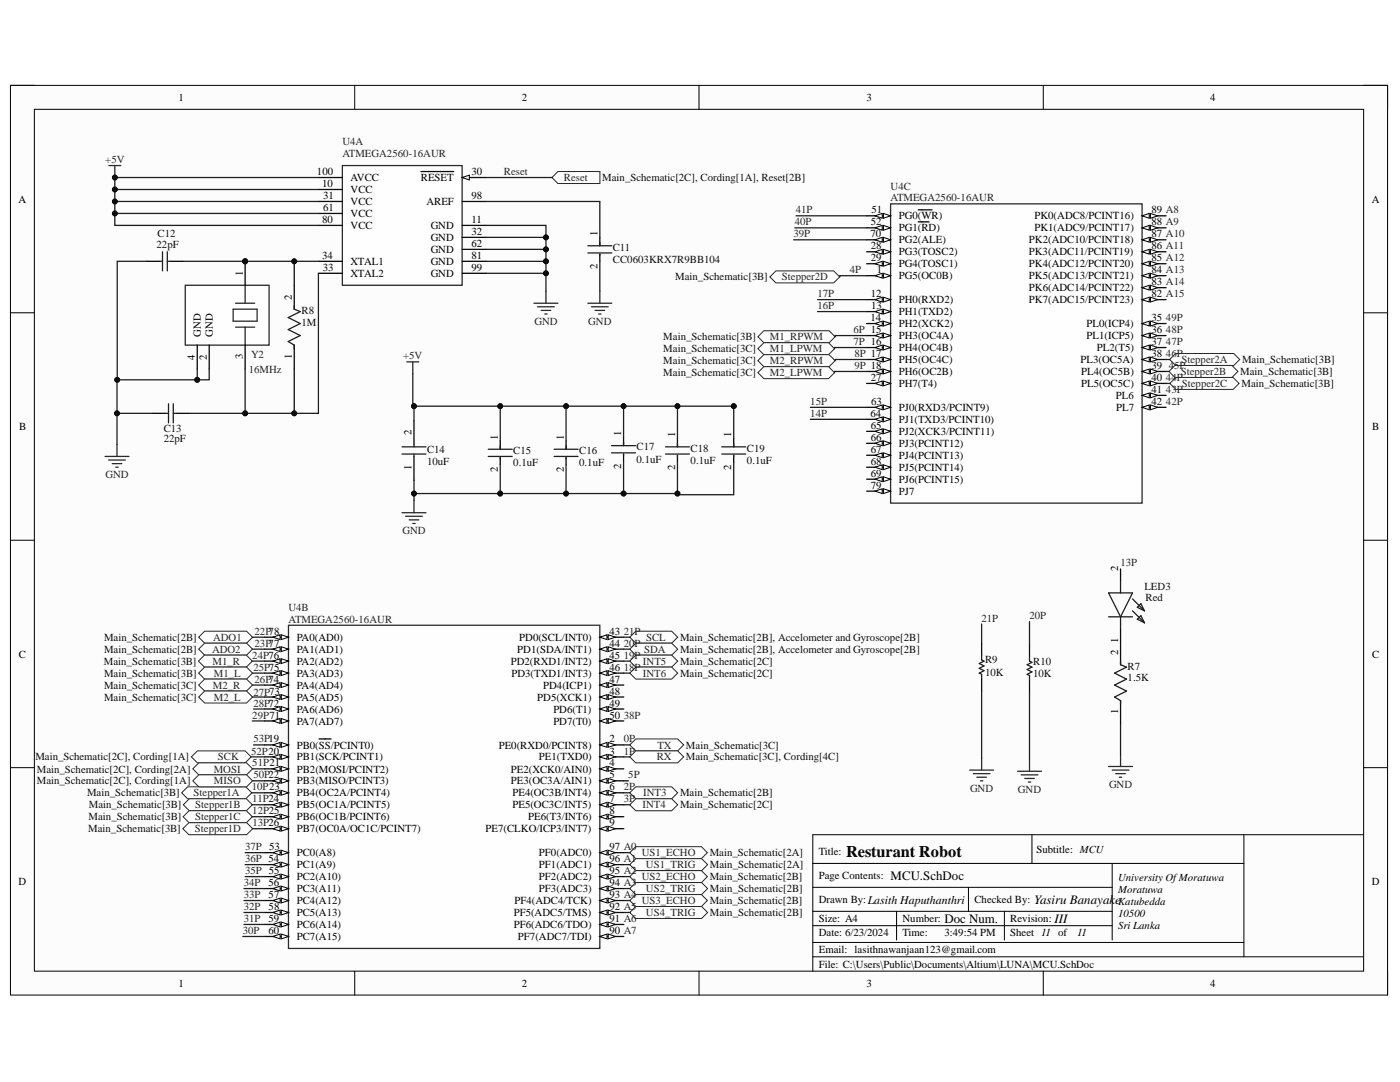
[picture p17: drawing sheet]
<svg xmlns="http://www.w3.org/2000/svg" width="279mm" height="216mm" viewBox="0 0 279 216" stroke-linecap="round" stroke-linejoin="round" font-family="sans-serif">
<defs><g id="words">
<text font-size="3.3" x="168.9" y="171">Resturant Robot</text>
<g font-size="2.6">
<text x="177.7" y="175.5">MCU.SchDoc</text>
<text x="188.5" y="184.1">Doc Num.</text>
<text x="206.4" y="180.3">Yasiru Banayake</text>
<text x="210.5" y="184.1">III</text>
</g>
<g font-size="2.2">
<text x="35.6" y="20.1">1</text>
<text x="104.1" y="20.1">2</text>
<text x="173" y="20.1">3</text>
<text x="241.5" y="20.1">4</text>
<text x="63.2" y="35">100</text>
<text x="94.1" y="35">30</text>
<text x="3.7" y="40.4">A</text>
<text x="64.3" y="37.3">10</text>
<text x="64.5" y="39.7">31</text>
<text x="70" y="36.1">AVCC</text>
<text x="70" y="38.5">VCC</text>
<text x="70" y="40.9">VCC</text>
<text x="84" y="36.1">RESET</text>
<text x="85.1" y="40.9">AREF</text>
<text x="94.1" y="39.7">98</text>
<text x="273.8" y="40.4">A</text>
<text x="64.3" y="44.5">80</text>
<text x="64.5" y="42.1">61</text>
<text x="70" y="43.3">VCC</text>
<text x="70" y="45.7">VCC</text>
<text x="86" y="45.7">GND</text>
<text x="94.1" y="44.5">11</text>
<text x="94.1" y="46.9">32</text>
<text x="119.2" y="47.1" transform="rotate(-90 119.2 47.1)">1</text>
<text x="173.7" y="47.4">70</text>
<text x="173.8" y="45">52</text>
<text x="173.9" y="42.6">51</text>
<text x="179.4" y="43.8">PG0(WR)</text>
<text x="179.4" y="46.2">PG1(RD)</text>
<text x="206.4" y="43.8">PK0(ADC8/PCINT16)</text>
<text x="206.4" y="46.2">PK1(ADC9/PCINT17)</text>
<text x="229.8" y="42.6">89 A8</text>
<text x="229.8" y="45">88 A9</text>
<text x="229.8" y="47.4">87 A10</text>
<text x="64.3" y="51.7">34</text>
<text x="70" y="52.9">XTAL1</text>
<text x="86" y="48.1">GND</text>
<text x="86" y="50.5">GND</text>
<text x="86" y="52.9">GND</text>
<text x="94.1" y="49.3">62</text>
<text x="94.1" y="51.7">81</text>
<text x="119.2" y="53.6" transform="rotate(-90 119.2 53.6)">2</text>
<text x="173.8" y="52.1">29</text>
<text x="173.8" y="49.7">28</text>
<text x="179.4" y="48.6">PG2(ALE)</text>
<text x="179.4" y="51">PG3(TOSC2)</text>
<text x="179.4" y="53.3">PG4(TOSC1)</text>
<text x="205.3" y="48.6">PK2(ADC10/PCINT18)</text>
<text x="205.3" y="51">PK3(ADC11/PCINT19)</text>
<text x="205.3" y="53.3">PK4(ADC12/PCINT20)</text>
<text x="229.8" y="49.7">86 A11</text>
<text x="229.8" y="52.1">85 A12</text>
<text x="48.5" y="55" transform="rotate(-90 48.5 55)">1</text>
<text x="58.3" y="59.8" transform="rotate(-90 58.3 59.8)">2</text>
<text x="64.4" y="54.1">33</text>
<text x="70" y="55.2">XTAL2</text>
<text x="86" y="55.2">GND</text>
<text x="94.1" y="54.1">99</text>
<text x="173.8" y="59.3">12</text>
<text x="175" y="54.5">1</text>
<text x="179.4" y="55.7">PG5(OC0B)</text>
<text x="205.3" y="55.7">PK5(ADC13/PCINT21)</text>
<text x="205.3" y="58.1">PK6(ADC14/PCINT22)</text>
<text x="229.8" y="54.5">84 A13</text>
<text x="229.8" y="56.9">83 A14</text>
<text x="229.8" y="59.3">82 A15</text>
<text x="173.7" y="64.1">14</text>
<text x="173.8" y="61.7">13</text>
<text x="179.4" y="60.5">PH0(RXD2)</text>
<text x="179.4" y="62.9">PH1(TXD2)</text>
<text x="179.4" y="65.3">PH2(XCK2)</text>
<text x="205.3" y="60.5">PK7(ADC15/PCINT23)</text>
<text x="216.8" y="65.3">PL0(ICP4)</text>
<text x="229.8" y="64.1">35</text>
<text x="38.9" y="71.8" transform="rotate(-90 38.9 71.8)">4</text>
<text x="40.1" y="67.2" transform="rotate(-90 40.1 67.2)">GND</text>
<text x="41.3" y="71.8" transform="rotate(-90 41.3 71.8)">2</text>
<text x="42.5" y="67.2" transform="rotate(-90 42.5 67.2)">GND</text>
<text x="48.5" y="71.7" transform="rotate(-90 48.5 71.7)">3</text>
<text x="58.3" y="71.6" transform="rotate(-90 58.3 71.6)">1</text>
<text x="179.4" y="67.7">PH3(OC4A)</text>
<text x="179.4" y="70.1">PH4(OC4B)</text>
<text x="216.8" y="67.7">PL1(ICP5)</text>
<text x="218.9" y="70.1">PL2(T5)</text>
<text x="229.8" y="66.5">36</text>
<text x="229.8" y="68.9">37</text>
<text x="229.8" y="71.2">38</text>
<text x="173.8" y="76">27</text>
<text x="179.4" y="72.4">PH5(OC4C)</text>
<text x="179.4" y="74.8">PH6(OC2B)</text>
<text x="179.4" y="77.2">PH7(T4)</text>
<text x="215.7" y="72.4">PL3(OC5A)</text>
<text x="215.8" y="74.8">PL4(OC5B)</text>
<text x="215.8" y="77.2">PL5(OC5C)</text>
<text x="229.8" y="73.7">39</text>
<text x="229.8" y="76">40</text>
<text x="173.7" y="83.2">64</text>
<text x="173.8" y="80.8">63</text>
<text x="179.4" y="82">PJ0(RXD3/PCINT9)</text>
<text x="222.7" y="79.6">PL6</text>
<text x="222.8" y="82">PL7</text>
<text x="229.8" y="78.4">41</text>
<text x="229.8" y="80.8">42</text>
<text x="3.8" y="85.8">B</text>
<text x="82.1" y="86.8" transform="rotate(-90 82.1 86.8)">2</text>
<text x="99.4" y="87.7" transform="rotate(-90 99.4 87.7)">1</text>
<text x="112.5" y="87.7" transform="rotate(-90 112.5 87.7)">1</text>
<text x="124" y="87" transform="rotate(-90 124 87)">1</text>
<text x="134.7" y="87.3" transform="rotate(-90 134.7 87.3)">1</text>
<text x="145.9" y="87.3" transform="rotate(-90 145.9 87.3)">1</text>
<text x="173.8" y="88">66</text>
<text x="173.8" y="85.6">65</text>
<text x="179.4" y="84.4">PJ1(TXD3/PCINT10)</text>
<text x="179.4" y="86.8">PJ2(XCK3/PCINT11)</text>
<text x="179.4" y="89.2">PJ3(PCINT12)</text>
<text x="273.9" y="85.8">B</text>
<text x="82.1" y="93.8" transform="rotate(-90 82.1 93.8)">1</text>
<text x="99.4" y="94.2" transform="rotate(-90 99.4 94.2)">2</text>
<text x="112.5" y="94.2" transform="rotate(-90 112.5 94.2)">2</text>
<text x="124" y="93.5" transform="rotate(-90 124 93.5)">2</text>
<text x="134.7" y="93.7" transform="rotate(-90 134.7 93.7)">2</text>
<text x="145.9" y="93.7" transform="rotate(-90 145.9 93.7)">2</text>
<text x="173.8" y="90.3">67</text>
<text x="173.8" y="95.1">69</text>
<text x="173.8" y="92.8">68</text>
<text x="179.4" y="91.6">PJ4(PCINT13)</text>
<text x="179.4" y="93.9">PJ5(PCINT14)</text>
<text x="173.8" y="97.5">79</text>
<text x="179.4" y="96.3">PJ6(PCINT15)</text>
<text x="179.4" y="98.7">PJ7</text>
<text x="223.1" y="114" transform="rotate(-90 223.1 114)">2</text>
<text x="3.8" y="131.2">C</text>
<text x="59.2" y="130.2">PA1(AD1)</text>
<text x="59.2" y="127.9">PA0(AD0)</text>
<text x="103.2" y="130.2">PD1(SDA/INT1)</text>
<text x="103.6" y="127.9">PD0(SCL/INT0)</text>
<text x="121.6" y="126.7">43</text>
<text x="121.6" y="129.1">44</text>
<text x="121.6" y="131.5">45</text>
<text x="223.1" y="130.7" transform="rotate(-90 223.1 130.7)">2</text>
<text x="223.1" y="128.2" transform="rotate(-90 223.1 128.2)">1</text>
<text x="273.8" y="131.2">C</text>
<text x="59.2" y="137.4">PA4(AD4)</text>
<text x="59.2" y="135">PA3(AD3)</text>
<text x="59.2" y="132.6">PA2(AD2)</text>
<text x="101.9" y="132.6">PD2(RXD1/INT2)</text>
<text x="102.1" y="135">PD3(TXD1/INT3)</text>
<text x="108.4" y="137.4">PD4(ICP1)</text>
<text x="121.6" y="133.8">46</text>
<text x="121.6" y="136.2">47</text>
<text x="59.2" y="142.2">PA6(AD6)</text>
<text x="59.2" y="139.8">PA5(AD5)</text>
<text x="107.2" y="139.8">PD5(XCK1)</text>
<text x="110.4" y="142.2">PD6(T1)</text>
<text x="121.6" y="138.6">48</text>
<text x="121.6" y="141">49</text>
<text x="121.6" y="143.4">50</text>
<text x="223.1" y="142.5" transform="rotate(-90 223.1 142.5)">1</text>
<text x="59.2" y="149.4">PB0(SS/PCINT0)</text>
<text x="59.2" y="144.6">PA7(AD7)</text>
<text x="99.5" y="149.4">PE0(RXD0/PCINT8)</text>
<text x="110.4" y="144.6">PD7(T0)</text>
<text x="121.6" y="148.1">2</text>
<text x="59.2" y="151.7">PB1(SCK/PCINT1)</text>
<text x="59.2" y="154.1">PB2(MOSI/PCINT2)</text>
<text x="101.9" y="154.1">PE2(XCK0/AIN0)</text>
<text x="107.6" y="151.7">PE1(TXD0)</text>
<text x="121.6" y="150.6">3</text>
<text x="121.6" y="152.9">4</text>
<text x="121.6" y="155.3">5</text>
<text x="59.2" y="156.5">PB3(MISO/PCINT3)</text>
<text x="59.2" y="158.9">PB4(OC2A/PCINT4)</text>
<text x="59.2" y="161.3">PB5(OC1A/PCINT5)</text>
<text x="101.9" y="156.5">PE3(OC3A/AIN1)</text>
<text x="102.3" y="158.9">PE4(OC3B/INT4)</text>
<text x="102.3" y="161.3">PE5(OC3C/INT5)</text>
<text x="121.6" y="157.7">6</text>
<text x="121.6" y="160.1">7</text>
<text x="59.2" y="163.7">PB6(OC1B/PCINT6)</text>
<text x="59.2" y="166.1">PB7(OC0A/OC1C/PCINT7)</text>
<text x="96.9" y="166.1">PE7(CLKO/ICP3/INT7)</text>
<text x="105.4" y="163.7">PE6(T3/INT6)</text>
<text x="121.6" y="162.5">8</text>
<text x="121.6" y="164.9">9</text>
<text x="59.2" y="170.8">PC0(A8)</text>
<text x="59.2" y="173.2">PC1(A9)</text>
<text x="107.6" y="170.8">PF0(ADC0)</text>
<text x="107.6" y="173.2">PF1(ADC1)</text>
<text x="121.6" y="169.7">97 A0</text>
<text x="121.6" y="172.1">96 A1</text>
<text x="163.4" y="170.6">Title:</text>
<text x="206.9" y="170.1">Subtitle: MCU</text>
<text x="3.7" y="176.6">D</text>
<text x="53.6" y="176.8">56</text>
<text x="53.6" y="179.2">57</text>
<text x="59.2" y="175.6">PC2(A10)</text>
<text x="59.2" y="178">PC3(A11)</text>
<text x="107.6" y="175.6">PF2(ADC2)</text>
<text x="107.6" y="178">PF3(ADC3)</text>
<text x="121.6" y="174.4">95 A2</text>
<text x="121.6" y="176.8">94 A3</text>
<text x="121.6" y="179.2">93 A4</text>
<text x="163.4" y="175.4">Page Contents:</text>
<text x="223.1" y="175.9">University OfMoratuwa</text>
<text x="223.1" y="178.3">Moratuwa</text>
<text x="273.8" y="176.6">D</text>
<text x="53.6" y="184">59</text>
<text x="53.6" y="181.6">58</text>
<text x="59.2" y="180.4">PC4(A12)</text>
<text x="59.2" y="182.8">PC5(A13)</text>
<text x="59.2" y="185.2">PC6(A14)</text>
<text x="102.5" y="182.8">PF5(ADC5/TMS)</text>
<text x="102.5" y="185.2">PF6(ADC6/TDO)</text>
<text x="102.7" y="180.4">PF4(ADC4/TCK)</text>
<text x="121.6" y="181.6">92 A5</text>
<text x="121.6" y="184">91 A6</text>
<text x="163.4" y="184">Size: A4</text>
<text x="163.4" y="180.2">Drawn By:Lasith Haputhanthri</text>
<text x="180.1" y="184">Number:</text>
<text x="194.5" y="180.2">Checked By:</text>
<text x="201.6" y="184">Revision:</text>
<text x="223.1" y="180.6">Katubedda</text>
<text x="223.1" y="183">10500</text>
<text x="223.1" y="185.4">Sri Lanka</text>
<text x="53.6" y="186.4">60</text>
<text x="59.2" y="187.6">PC7(A15)</text>
<text x="103.4" y="187.6">PF7(ADC7/TDI)</text>
<text x="121.6" y="186.4">90 A7</text>
<text x="163.4" y="186.9">Date: 6/23/2024</text>
<text x="163.4" y="190.2">Email: lasithnawanjaan123@gmail.com</text>
<text x="180.1" y="186.9">Time:</text>
<text x="188.5" y="186.9">3:49:54 PM</text>
<text x="201.6" y="186.9">Sheet 11 of</text>
<text x="215" y="186.9">11</text>
<text x="35.6" y="196.9">1</text>
<text x="104.1" y="196.9">2</text>
<text x="163.4" y="193.1">File: C:\Users\Public\Documents\Altium\LUNA\MCU.SchDoc</text>
<text x="173" y="196.9">3</text>
<text x="241.5" y="196.9">4</text>
</g>
<g font-size="2.2" fill="#262626">
<text x="68.3" y="29">U4A</text>
<text x="21" y="32.5">+5V</text>
<text x="68.3" y="31.4">ATMEGA2560-16AUR</text>
<text x="100.6" y="35">Reset</text>
<text x="112.5" y="36.1">Reset</text>
<text x="177.7" y="37.8">U4C</text>
<text x="177.7" y="40.2">ATMEGA2560-16AUR</text>
<text x="158.4" y="47.4">39P</text>
<text x="158.6" y="45">40P</text>
<text x="158.8" y="42.6">41P</text>
<text x="156" y="56">Stepper2D</text>
<text x="163.2" y="59.3">17P</text>
<text x="169.6" y="54.5">4P</text>
<text x="106.7" y="64.8">GND</text>
<text x="117.4" y="64.8">GND</text>
<text x="163.2" y="61.7">16P</text>
<text x="232.7" y="64.1">49P</text>
<text x="50.1" y="71.5">Y2</text>
<text x="80.5" y="71.7">+5V</text>
<text x="153.6" y="67.9">M1_RPWM</text>
<text x="153.6" y="70.3">M1_LPWM</text>
<text x="170.3" y="66.5">6P 15</text>
<text x="170.3" y="68.9">7P 16</text>
<text x="170.5" y="71.2">8P 17</text>
<text x="232.7" y="66.5">48P</text>
<text x="232.7" y="68.9">47P</text>
<text x="232.7" y="71.2">46P</text>
<text x="49.6" y="74.4">16MHz</text>
<text x="153.6" y="72.7">M2_RPWM</text>
<text x="153.6" y="75.1">M2_LPWM</text>
<text x="170.5" y="73.7">9P 18</text>
<text x="232.7" y="76">44P</text>
<text x="233.2" y="73.7">45P</text>
<text x="235.7" y="74.8">Stepper2B</text>
<text x="235.8" y="72.4">Stepper2A</text>
<text x="235.9" y="77.2">Stepper2C</text>
<text x="161.7" y="80.8">15P</text>
<text x="161.7" y="83.2">14P</text>
<text x="232.7" y="78.4">43P</text>
<text x="232.7" y="80.8">42P</text>
<text x="21.1" y="95.4">GND</text>
<text x="80.3" y="106.6">GND</text>
<text x="223.6" y="113">13P</text>
<text x="57.6" y="121.9">U4B</text>
<text x="57.6" y="124.3">ATMEGA2560-16AUR</text>
<text x="195.9" y="124">21P</text>
<text x="205.5" y="123.6">20P</text>
<text x="42.3" y="130.2">ADO2</text>
<text x="42.5" y="127.9">ADO1</text>
<text x="50.4" y="131.5">24P76</text>
<text x="50.8" y="126.7">22P78</text>
<text x="50.8" y="129.1">23P77</text>
<text x="124.5" y="126.7">21P</text>
<text x="124.5" y="129.1">20P</text>
<text x="124.5" y="131.5">19P</text>
<text x="128.6" y="130.2">SDA</text>
<text x="128.9" y="127.9">SCL</text>
<text x="42.4" y="132.6">M1_R</text>
<text x="42.5" y="137.4">M2_R</text>
<text x="42.7" y="135">M1_L</text>
<text x="50.6" y="133.8">25P75</text>
<text x="50.8" y="136.2">26P74</text>
<text x="124.5" y="133.8">18P</text>
<text x="128.3" y="135">INT6</text>
<text x="128.3" y="132.6">INT5</text>
<text x="42.7" y="139.8">M2_L</text>
<text x="50.4" y="143.4">29P71</text>
<text x="50.6" y="138.9">27P73</text>
<text x="50.6" y="141">28P72</text>
<text x="124.5" y="143.4">38P</text>
<text x="50.6" y="148.1">53P19</text>
<text x="124.5" y="148.1">0P</text>
<text x="131.2" y="149.4">TX</text>
<text x="42.7" y="154.1">MOSI</text>
<text x="43.5" y="151.7">SCK</text>
<text x="50.1" y="150.6">52P20</text>
<text x="50.4" y="152.9">51P21</text>
<text x="50.6" y="155.3">50P22</text>
<text x="124.5" y="150.6">1P</text>
<text x="125.4" y="155.3">5P</text>
<text x="131.1" y="151.7">RX</text>
<text x="38.6" y="158.9">Stepper1A</text>
<text x="39" y="161.3">Stepper1B</text>
<text x="42.7" y="156.5">MISO</text>
<text x="50.2" y="157.7">10P23</text>
<text x="50.4" y="160.1">11P24</text>
<text x="124.5" y="157.7">2P</text>
<text x="124.5" y="160.1">3P</text>
<text x="128.2" y="161.3">INT4</text>
<text x="128.4" y="158.9">INT3</text>
<text x="193.6" y="158">GND</text>
<text x="203.1" y="158.2">GND</text>
<text x="221.3" y="157.2">GND</text>
<text x="38.9" y="166.1">Stepper1D</text>
<text x="38.9" y="163.7">Stepper1C</text>
<text x="50.4" y="162.5">12P25</text>
<text x="50.4" y="164.9">13P26</text>
<text x="48.9" y="172.1">36P 54</text>
<text x="48.9" y="169.7">37P 53</text>
<text x="128.1" y="170.8">US1_ECHO</text>
<text x="128.9" y="173.2">US1_TRIG</text>
<text x="48.7" y="179.2">33P</text>
<text x="48.7" y="176.8">34P</text>
<text x="48.9" y="174.4">35P 55</text>
<text x="128.1" y="175.6">US2_ECHO</text>
<text x="128.9" y="178">US2_TRIG</text>
<text x="48.7" y="184">31P</text>
<text x="48.7" y="181.6">32P</text>
<text x="128.1" y="180.4">US3_ECHO</text>
<text x="128.9" y="182.8">US4_TRIG</text>
<text x="48.5" y="186.4">30P</text>
</g>
<g font-size="2.2" fill="#0e0e0e">
<text x="120.2" y="36.1">Main_Schematic[2C], Cording[1A], Reset[2B]</text>
<text x="31.5" y="47.4">C12</text>
<text x="31.2" y="49.5">22pF</text>
<text x="122.3" y="50">C11</text>
<text x="122.3" y="52.4">CC0603KRX7R9BB104</text>
<text x="134.7" y="56">Main_Schematic[3B]</text>
<text x="60.2" y="62.7">R8</text>
<text x="60.2" y="65">1M</text>
<text x="132.4" y="67.9">Main_Schematic[3B]</text>
<text x="132.4" y="70.3">Main_Schematic[3C]</text>
<text x="132.4" y="72.7">Main_Schematic[3C]</text>
<text x="132.4" y="75.1">Main_Schematic[3C]</text>
<text x="247.5" y="74.8">Main_Schematic[3B]</text>
<text x="247.7" y="77.2">Main_Schematic[3B]</text>
<text x="247.9" y="72.4">Main_Schematic[3B]</text>
<text x="32.7" y="86.3">C13</text>
<text x="32.7" y="88.2">22pF</text>
<text x="127" y="89.9">C17</text>
<text x="85.2" y="90.3">C14</text>
<text x="85.2" y="92.8">10uF</text>
<text x="102.4" y="90.6">C15</text>
<text x="102.4" y="93">0.1uF</text>
<text x="115.6" y="90.6">C16</text>
<text x="115.6" y="93">0.1uF</text>
<text x="127" y="92.3">0.1uF</text>
<text x="137.8" y="90.1">C18</text>
<text x="137.8" y="92.5">0.1uF</text>
<text x="149.1" y="90.1">C19</text>
<text x="149.1" y="92.5">0.1uF</text>
<text x="228.4" y="117.8">LED3</text>
<text x="228.6" y="120">Red</text>
<text x="20.8" y="127.9">Main_Schematic[2B]</text>
<text x="20.8" y="130.2">Main_Schematic[2B]</text>
<text x="135.7" y="127.9">Main_Schematic[2B], Accelometer and Gyroscope[2B]</text>
<text x="135.7" y="130.2">Main_Schematic[2B], Accelometer and Gyroscope[2B]</text>
<text x="20.7" y="132.6">Main_Schematic[3B]</text>
<text x="20.8" y="135">Main_Schematic[3B]</text>
<text x="20.8" y="137.4">Main_Schematic[3C]</text>
<text x="135.7" y="132.6">Main_Schematic[2C]</text>
<text x="135.7" y="135">Main_Schematic[2C]</text>
<text x="196.6" y="132.4">R9</text>
<text x="196.6" y="134.8">10K</text>
<text x="206.2" y="132.6">R10</text>
<text x="206.2" y="135">10K</text>
<text x="225" y="133.6">R7</text>
<text x="225" y="136">1.5K</text>
<text x="20.8" y="139.8">Main_Schematic[3C]</text>
<text x="136.9" y="149.4">Main_Schematic[3C]</text>
<text x="7.1" y="151.7">Main_Schematic[2C], Cording[1A]</text>
<text x="7.4" y="154.1">Main_Schematic[2C], Cording[2A]</text>
<text x="136.9" y="151.7">Main_Schematic[3C], Cording[4C]</text>
<text x="7.4" y="156.5">Main_Schematic[2C], Cording[1A]</text>
<text x="17.4" y="158.9">Main_Schematic[3B]</text>
<text x="17.7" y="161.3">Main_Schematic[3B]</text>
<text x="135.7" y="158.9">Main_Schematic[2B]</text>
<text x="135.7" y="161.3">Main_Schematic[2C]</text>
<text x="17.6" y="166.1">Main_Schematic[3B]</text>
<text x="17.7" y="163.7">Main_Schematic[3B]</text>
<text x="141.6" y="170.8">Main_Schematic[2A]</text>
<text x="141.7" y="173.2">Main_Schematic[2A]</text>
<text x="141.6" y="175.6">Main_Schematic[2B]</text>
<text x="141.7" y="178">Main_Schematic[2B]</text>
<text x="141.6" y="180.4">Main_Schematic[2B]</text>
<text x="141.7" y="182.8">Main_Schematic[2B]</text>
</g>
</g></defs>
<path d="M2.1 17h274.8v181.6h-274.8z" fill-rule="evenodd" fill="#fcfcfc"/>
<path d="M2.1 17h274.8v181.6h-274.8z" fill="none" stroke="#000" stroke-width=".2"/>
<path d="M6.9 21.8h265.2v172h-265.2z" fill-rule="evenodd" fill="#fcfcfc"/>
<g fill="none" stroke="#000" stroke-width=".2">
<path d="M2.1 17h4.8M70.8 17v4.8M139.5 17v4.8M208.2 17v4.8M272.1 17h4.8v4.8M6.9 21.8h265.2v172h-265.2zM2.1 62.4h4.8M272.1 62.4h4.8M2.1 107.8h4.8M272.1 107.8h4.8M2.1 153.2h4.8M272.1 153.2h4.8"/>
<path d="M162.2 177.1h59.8M162.2 172.3h86M193.3 177.1v4.7M205.9 166.6v5.7M222 172.3v15.3M248.2 166.6v24.3M272.1 166.6h-109.9v27.2M70.8 193.8v4.8M139.5 193.8v4.8M162.2 181.8h59.8M162.2 184.7h59.8M162.2 188.1h86"/>
<path d="M162.2 190.9h109.9M178.9 181.8v5.8M200.5 181.8v5.8M208.2 193.8v4.8M276.9 193.8v4.8"/>
</g>
<path d="M68.3 33h23.9v23.9h-23.9z" fill-rule="evenodd" fill="#fefefe"/>
<path d="M68.3 33h23.9v23.9h-23.9z" fill="none" stroke="#262626" stroke-width=".25"/>
<path d="M63.5 35.4h4.8M63.5 37.8h4.8M92.2 35.4h4.8M63.5 40.2h4.8M63.5 42.6h4.8M63.5 45h4.8M63.5 52.1h4.8M63.5 54.5h4.8" fill="none" stroke="#000" stroke-width=".25"/>
<path d="M92.2 35.4l1.5-.5v1z" fill="#fbfbfb"/>
<path d="M92.2 35.4l1.5-.5v1z" fill="none" stroke="#000" stroke-width=".2"/>
<path d="M84 34.2h6.6M92.2 40.2h4.8M92.2 45h4.8M92.2 47.4h4.8M92.2 49.8h4.8M92.2 52.1h4.8M92.2 54.5h4.8" fill="none" stroke="#000" stroke-width=".25"/>
<path d="M57.6 124.8h62.1v64.5h-62.1z" fill-rule="evenodd" fill="#fefefe"/>
<path d="M57.6 124.8h62.1v64.5h-62.1z" fill="none" stroke="#262626" stroke-width=".25"/>
<path d="M119.7 148.6h4.8" fill="none" stroke="#000" stroke-width=".25"/>
<path d="M119.7 148.6l1.4-.4v.9z" fill="#fbfbfb"/>
<path d="M119.7 148.6l1.4-.4v.9z" fill="none" stroke="#000" stroke-width=".2"/>
<path d="M121.4 148.2l1.4 .4-1.4 .5z" fill="#fbfbfb"/>
<path d="M121.4 148.2l1.4 .4-1.4 .5z" fill="none" stroke="#000" stroke-width=".2"/>
<path d="M119.7 151h4.8" fill="none" stroke="#000" stroke-width=".25"/>
<path d="M119.7 151l1.4-.4v.9z" fill="#fbfbfb"/>
<path d="M119.7 151l1.4-.4v.9z" fill="none" stroke="#000" stroke-width=".2"/>
<path d="M121.4 150.6l1.4 .4-1.4 .5z" fill="#fbfbfb"/>
<path d="M121.4 150.6l1.4 .4-1.4 .5z" fill="none" stroke="#000" stroke-width=".2"/>
<path d="M119.7 153.4h4.8" fill="none" stroke="#000" stroke-width=".25"/>
<path d="M119.7 153.4l1.4-.5v1z" fill="#fbfbfb"/>
<path d="M119.7 153.4l1.4-.5v1z" fill="none" stroke="#000" stroke-width=".2"/>
<path d="M121.4 152.9l1.4 .5-1.4 .5z" fill="#fbfbfb"/>
<path d="M121.4 152.9l1.4 .5-1.4 .5z" fill="none" stroke="#000" stroke-width=".2"/>
<path d="M119.7 155.8h4.8" fill="none" stroke="#000" stroke-width=".25"/>
<path d="M119.7 155.8l1.4-.5v1z" fill="#fbfbfb"/>
<path d="M119.7 155.8l1.4-.5v1z" fill="none" stroke="#000" stroke-width=".2"/>
<path d="M121.4 155.3l1.4 .5-1.4 .5z" fill="#fbfbfb"/>
<path d="M121.4 155.3l1.4 .5-1.4 .5z" fill="none" stroke="#000" stroke-width=".2"/>
<path d="M119.7 158.2h4.8" fill="none" stroke="#000" stroke-width=".25"/>
<path d="M119.7 158.2l1.4-.5v1z" fill="#fbfbfb"/>
<path d="M119.7 158.2l1.4-.5v1z" fill="none" stroke="#000" stroke-width=".2"/>
<path d="M121.4 157.7l1.4 .5-1.4 .5z" fill="#fbfbfb"/>
<path d="M121.4 157.7l1.4 .5-1.4 .5z" fill="none" stroke="#000" stroke-width=".2"/>
<path d="M119.7 160.6h4.8" fill="none" stroke="#000" stroke-width=".25"/>
<path d="M119.7 160.6l1.4-.5v1z" fill="#fbfbfb"/>
<path d="M119.7 160.6l1.4-.5v1z" fill="none" stroke="#000" stroke-width=".2"/>
<path d="M121.4 160.1l1.4 .5-1.4 .5z" fill="#fbfbfb"/>
<path d="M121.4 160.1l1.4 .5-1.4 .5z" fill="none" stroke="#000" stroke-width=".2"/>
<path d="M119.7 163h4.8" fill="none" stroke="#000" stroke-width=".25"/>
<path d="M119.7 163l1.4-.5v.9z" fill="#fbfbfb"/>
<path d="M119.7 163l1.4-.5v.9z" fill="none" stroke="#000" stroke-width=".2"/>
<path d="M121.4 162.5l1.4 .5-1.4 .4z" fill="#fbfbfb"/>
<path d="M121.4 162.5l1.4 .5-1.4 .4z" fill="none" stroke="#000" stroke-width=".2"/>
<path d="M119.7 165.4h4.8" fill="none" stroke="#000" stroke-width=".25"/>
<path d="M119.7 165.4l1.4-.5v.9z" fill="#fbfbfb"/>
<path d="M119.7 165.4l1.4-.5v.9z" fill="none" stroke="#000" stroke-width=".2"/>
<path d="M121.4 164.9l1.4 .5-1.4 .4z" fill="#fbfbfb"/>
<path d="M121.4 164.9l1.4 .5-1.4 .4z" fill="none" stroke="#000" stroke-width=".2"/>
<path d="M52.8 148.6h4.8" fill="none" stroke="#000" stroke-width=".25"/>
<path d="M56.1 148.2l1.5 .4-1.5 .5z" fill="#fbfbfb"/>
<path d="M56.1 148.2l1.5 .4-1.5 .5z" fill="none" stroke="#000" stroke-width=".2"/>
<path d="M54.5 148.6l1.4-.4v.9z" fill="#fbfbfb"/>
<path d="M54.5 148.6l1.4-.4v.9z" fill="none" stroke="#000" stroke-width=".2"/>
<path d="M52.8 151h4.8M63.7 147.4h2.4" fill="none" stroke="#000" stroke-width=".25"/>
<path d="M56.1 150.6l1.5 .4-1.5 .5z" fill="#fbfbfb"/>
<path d="M56.1 150.6l1.5 .4-1.5 .5z" fill="none" stroke="#000" stroke-width=".2"/>
<path d="M54.5 151l1.4-.4v.9z" fill="#fbfbfb"/>
<path d="M54.5 151l1.4-.4v.9z" fill="none" stroke="#000" stroke-width=".2"/>
<path d="M52.8 153.4h4.8" fill="none" stroke="#000" stroke-width=".25"/>
<path d="M56.1 152.9l1.5 .5-1.5 .5z" fill="#fbfbfb"/>
<path d="M56.1 152.9l1.5 .5-1.5 .5z" fill="none" stroke="#000" stroke-width=".2"/>
<path d="M54.5 153.4l1.4-.5v1z" fill="#fbfbfb"/>
<path d="M54.5 153.4l1.4-.5v1z" fill="none" stroke="#000" stroke-width=".2"/>
<path d="M52.8 155.8h4.8" fill="none" stroke="#000" stroke-width=".25"/>
<path d="M56.1 155.3l1.5 .5-1.5 .5z" fill="#fbfbfb"/>
<path d="M56.1 155.3l1.5 .5-1.5 .5z" fill="none" stroke="#000" stroke-width=".2"/>
<path d="M54.5 155.8l1.4-.5v1z" fill="#fbfbfb"/>
<path d="M54.5 155.8l1.4-.5v1z" fill="none" stroke="#000" stroke-width=".2"/>
<path d="M52.8 158.2h4.8" fill="none" stroke="#000" stroke-width=".25"/>
<path d="M56.1 157.7l1.5 .5-1.5 .5z" fill="#fbfbfb"/>
<path d="M56.1 157.7l1.5 .5-1.5 .5z" fill="none" stroke="#000" stroke-width=".2"/>
<path d="M54.5 158.2l1.4-.5v1z" fill="#fbfbfb"/>
<path d="M54.5 158.2l1.4-.5v1z" fill="none" stroke="#000" stroke-width=".2"/>
<path d="M52.8 160.6h4.8" fill="none" stroke="#000" stroke-width=".25"/>
<path d="M56.1 160.1l1.5 .5-1.5 .5z" fill="#fbfbfb"/>
<path d="M56.1 160.1l1.5 .5-1.5 .5z" fill="none" stroke="#000" stroke-width=".2"/>
<path d="M54.5 160.6l1.4-.5v1z" fill="#fbfbfb"/>
<path d="M54.5 160.6l1.4-.5v1z" fill="none" stroke="#000" stroke-width=".2"/>
<path d="M52.8 163h4.8" fill="none" stroke="#000" stroke-width=".25"/>
<path d="M56.1 162.5l1.5 .5-1.5 .4z" fill="#fbfbfb"/>
<path d="M56.1 162.5l1.5 .5-1.5 .4z" fill="none" stroke="#000" stroke-width=".2"/>
<path d="M54.5 163l1.4-.5v.9z" fill="#fbfbfb"/>
<path d="M54.5 163l1.4-.5v.9z" fill="none" stroke="#000" stroke-width=".2"/>
<path d="M52.8 165.4h4.8" fill="none" stroke="#000" stroke-width=".25"/>
<path d="M56.1 164.9l1.5 .5-1.5 .4z" fill="#fbfbfb"/>
<path d="M56.1 164.9l1.5 .5-1.5 .4z" fill="none" stroke="#000" stroke-width=".2"/>
<path d="M54.5 165.4l1.4-.5v.9z" fill="#fbfbfb"/>
<path d="M54.5 165.4l1.4-.5v.9z" fill="none" stroke="#000" stroke-width=".2"/>
<path d="M119.7 127.1h4.8" fill="none" stroke="#000" stroke-width=".25"/>
<path d="M119.7 127.1l1.4-.4v.9z" fill="#fbfbfb"/>
<path d="M119.7 127.1l1.4-.4v.9z" fill="none" stroke="#000" stroke-width=".2"/>
<path d="M121.4 126.7l1.4 .4-1.4 .5z" fill="#fbfbfb"/>
<path d="M121.4 126.7l1.4 .4-1.4 .5z" fill="none" stroke="#000" stroke-width=".2"/>
<path d="M119.7 129.5h4.8" fill="none" stroke="#000" stroke-width=".25"/>
<path d="M119.7 129.5l1.4-.4v.9z" fill="#fbfbfb"/>
<path d="M119.7 129.5l1.4-.4v.9z" fill="none" stroke="#000" stroke-width=".2"/>
<path d="M121.4 129.1l1.4 .4-1.4 .5z" fill="#fbfbfb"/>
<path d="M121.4 129.1l1.4 .4-1.4 .5z" fill="none" stroke="#000" stroke-width=".2"/>
<path d="M119.7 131.9h4.8" fill="none" stroke="#000" stroke-width=".25"/>
<path d="M119.7 131.9l1.4-.5v1z" fill="#fbfbfb"/>
<path d="M119.7 131.9l1.4-.5v1z" fill="none" stroke="#000" stroke-width=".2"/>
<path d="M121.4 131.4l1.4 .5-1.4 .5z" fill="#fbfbfb"/>
<path d="M121.4 131.4l1.4 .5-1.4 .5z" fill="none" stroke="#000" stroke-width=".2"/>
<path d="M119.7 134.3h4.8" fill="none" stroke="#000" stroke-width=".25"/>
<path d="M119.7 134.3l1.4-.5v1z" fill="#fbfbfb"/>
<path d="M119.7 134.3l1.4-.5v1z" fill="none" stroke="#000" stroke-width=".2"/>
<path d="M121.4 133.8l1.4 .5-1.4 .5z" fill="#fbfbfb"/>
<path d="M121.4 133.8l1.4 .5-1.4 .5z" fill="none" stroke="#000" stroke-width=".2"/>
<path d="M119.7 136.7h4.8" fill="none" stroke="#000" stroke-width=".25"/>
<path d="M119.7 136.7l1.4-.5v1z" fill="#fbfbfb"/>
<path d="M119.7 136.7l1.4-.5v1z" fill="none" stroke="#000" stroke-width=".2"/>
<path d="M121.4 136.2l1.4 .5-1.4 .5z" fill="#fbfbfb"/>
<path d="M121.4 136.2l1.4 .5-1.4 .5z" fill="none" stroke="#000" stroke-width=".2"/>
<path d="M119.7 139.1h4.8" fill="none" stroke="#000" stroke-width=".25"/>
<path d="M119.7 139.1l1.4-.5v1z" fill="#fbfbfb"/>
<path d="M119.7 139.1l1.4-.5v1z" fill="none" stroke="#000" stroke-width=".2"/>
<path d="M121.4 138.6l1.4 .5-1.4 .5z" fill="#fbfbfb"/>
<path d="M121.4 138.6l1.4 .5-1.4 .5z" fill="none" stroke="#000" stroke-width=".2"/>
<path d="M119.7 141.5h4.8" fill="none" stroke="#000" stroke-width=".25"/>
<path d="M119.7 141.5l1.4-.5v1z" fill="#fbfbfb"/>
<path d="M119.7 141.5l1.4-.5v1z" fill="none" stroke="#000" stroke-width=".2"/>
<path d="M121.4 141l1.4 .5-1.4 .5z" fill="#fbfbfb"/>
<path d="M121.4 141l1.4 .5-1.4 .5z" fill="none" stroke="#000" stroke-width=".2"/>
<path d="M119.7 143.9h4.8" fill="none" stroke="#000" stroke-width=".25"/>
<path d="M119.7 143.9l1.4-.5v.9z" fill="#fbfbfb"/>
<path d="M119.7 143.9l1.4-.5v.9z" fill="none" stroke="#000" stroke-width=".2"/>
<path d="M121.4 143.4l1.4 .5-1.4 .4z" fill="#fbfbfb"/>
<path d="M121.4 143.4l1.4 .5-1.4 .4z" fill="none" stroke="#000" stroke-width=".2"/>
<path d="M119.7 170.1h4.8" fill="none" stroke="#000" stroke-width=".25"/>
<path d="M119.7 170.1l1.4-.4v.9z" fill="#fbfbfb"/>
<path d="M119.7 170.1l1.4-.4v.9z" fill="none" stroke="#000" stroke-width=".2"/>
<path d="M121.4 169.7l1.4 .4-1.4 .5z" fill="#fbfbfb"/>
<path d="M121.4 169.7l1.4 .4-1.4 .5z" fill="none" stroke="#000" stroke-width=".2"/>
<path d="M119.7 172.5h4.8" fill="none" stroke="#000" stroke-width=".25"/>
<path d="M119.7 172.5l1.4-.4v.9z" fill="#fbfbfb"/>
<path d="M119.7 172.5l1.4-.4v.9z" fill="none" stroke="#000" stroke-width=".2"/>
<path d="M121.4 172.1l1.4 .4-1.4 .5z" fill="#fbfbfb"/>
<path d="M121.4 172.1l1.4 .4-1.4 .5z" fill="none" stroke="#000" stroke-width=".2"/>
<path d="M119.7 174.9h4.8" fill="none" stroke="#000" stroke-width=".25"/>
<path d="M119.7 174.9l1.4-.5v1z" fill="#fbfbfb"/>
<path d="M119.7 174.9l1.4-.5v1z" fill="none" stroke="#000" stroke-width=".2"/>
<path d="M121.4 174.4l1.4 .5-1.4 .5z" fill="#fbfbfb"/>
<path d="M121.4 174.4l1.4 .5-1.4 .5z" fill="none" stroke="#000" stroke-width=".2"/>
<path d="M119.7 177.3h4.8" fill="none" stroke="#000" stroke-width=".25"/>
<path d="M119.7 177.3l1.4-.5v1z" fill="#fbfbfb"/>
<path d="M119.7 177.3l1.4-.5v1z" fill="none" stroke="#000" stroke-width=".2"/>
<path d="M121.4 176.8l1.4 .5-1.4 .5z" fill="#fbfbfb"/>
<path d="M121.4 176.8l1.4 .5-1.4 .5z" fill="none" stroke="#000" stroke-width=".2"/>
<path d="M119.7 179.7h4.8" fill="none" stroke="#000" stroke-width=".25"/>
<path d="M119.7 179.7l1.4-.5v1z" fill="#fbfbfb"/>
<path d="M119.7 179.7l1.4-.5v1z" fill="none" stroke="#000" stroke-width=".2"/>
<path d="M121.4 179.2l1.4 .5-1.4 .5z" fill="#fbfbfb"/>
<path d="M121.4 179.2l1.4 .5-1.4 .5z" fill="none" stroke="#000" stroke-width=".2"/>
<path d="M119.7 182.1h4.8" fill="none" stroke="#000" stroke-width=".25"/>
<path d="M119.7 182.1l1.4-.5v1z" fill="#fbfbfb"/>
<path d="M119.7 182.1l1.4-.5v1z" fill="none" stroke="#000" stroke-width=".2"/>
<path d="M121.4 181.6l1.4 .5-1.4 .5z" fill="#fbfbfb"/>
<path d="M121.4 181.6l1.4 .5-1.4 .5z" fill="none" stroke="#000" stroke-width=".2"/>
<path d="M119.7 184.5h4.8" fill="none" stroke="#000" stroke-width=".25"/>
<path d="M119.7 184.5l1.4-.5v1z" fill="#fbfbfb"/>
<path d="M119.7 184.5l1.4-.5v1z" fill="none" stroke="#000" stroke-width=".2"/>
<path d="M121.4 184l1.4 .5-1.4 .5z" fill="#fbfbfb"/>
<path d="M121.4 184l1.4 .5-1.4 .5z" fill="none" stroke="#000" stroke-width=".2"/>
<path d="M52.8 143.9h4.8" fill="none" stroke="#000" stroke-width=".25"/>
<path d="M56.1 143.4l1.5 .5-1.5 .4z" fill="#fbfbfb"/>
<path d="M56.1 143.4l1.5 .5-1.5 .4z" fill="none" stroke="#000" stroke-width=".2"/>
<path d="M54.5 143.9l1.4-.5v.9z" fill="#fbfbfb"/>
<path d="M54.5 143.9l1.4-.5v.9z" fill="none" stroke="#000" stroke-width=".2"/>
<path d="M52.8 141.5h4.8" fill="none" stroke="#000" stroke-width=".25"/>
<path d="M56.1 141l1.5 .5-1.5 .5z" fill="#fbfbfb"/>
<path d="M56.1 141l1.5 .5-1.5 .5z" fill="none" stroke="#000" stroke-width=".2"/>
<path d="M54.5 141.5l1.4-.5v1z" fill="#fbfbfb"/>
<path d="M54.5 141.5l1.4-.5v1z" fill="none" stroke="#000" stroke-width=".2"/>
<path d="M52.8 139.1h4.8" fill="none" stroke="#000" stroke-width=".25"/>
<path d="M56.1 138.6l1.5 .5-1.5 .5z" fill="#fbfbfb"/>
<path d="M56.1 138.6l1.5 .5-1.5 .5z" fill="none" stroke="#000" stroke-width=".2"/>
<path d="M54.5 139.1l1.4-.5v1z" fill="#fbfbfb"/>
<path d="M54.5 139.1l1.4-.5v1z" fill="none" stroke="#000" stroke-width=".2"/>
<path d="M52.8 136.7h4.8" fill="none" stroke="#000" stroke-width=".25"/>
<path d="M56.1 136.2l1.5 .5-1.5 .5z" fill="#fbfbfb"/>
<path d="M56.1 136.2l1.5 .5-1.5 .5z" fill="none" stroke="#000" stroke-width=".2"/>
<path d="M54.5 136.7l1.4-.5v1z" fill="#fbfbfb"/>
<path d="M54.5 136.7l1.4-.5v1z" fill="none" stroke="#000" stroke-width=".2"/>
<path d="M52.8 134.3h4.8" fill="none" stroke="#000" stroke-width=".25"/>
<path d="M56.1 133.8l1.5 .5-1.5 .5z" fill="#fbfbfb"/>
<path d="M56.1 133.8l1.5 .5-1.5 .5z" fill="none" stroke="#000" stroke-width=".2"/>
<path d="M54.5 134.3l1.4-.5v1z" fill="#fbfbfb"/>
<path d="M54.5 134.3l1.4-.5v1z" fill="none" stroke="#000" stroke-width=".2"/>
<path d="M52.8 131.9h4.8" fill="none" stroke="#000" stroke-width=".25"/>
<path d="M56.1 131.4l1.5 .5-1.5 .5z" fill="#fbfbfb"/>
<path d="M56.1 131.4l1.5 .5-1.5 .5z" fill="none" stroke="#000" stroke-width=".2"/>
<path d="M54.5 131.9l1.4-.5v1z" fill="#fbfbfb"/>
<path d="M54.5 131.9l1.4-.5v1z" fill="none" stroke="#000" stroke-width=".2"/>
<path d="M52.8 129.5h4.8" fill="none" stroke="#000" stroke-width=".25"/>
<path d="M56.1 129.1l1.5 .4-1.5 .5z" fill="#fbfbfb"/>
<path d="M56.1 129.1l1.5 .4-1.5 .5z" fill="none" stroke="#000" stroke-width=".2"/>
<path d="M54.5 129.5l1.4-.4v.9z" fill="#fbfbfb"/>
<path d="M54.5 129.5l1.4-.4v.9z" fill="none" stroke="#000" stroke-width=".2"/>
<path d="M52.8 127.1h4.8" fill="none" stroke="#000" stroke-width=".25"/>
<path d="M56.1 126.7l1.5 .4-1.5 .5z" fill="#fbfbfb"/>
<path d="M56.1 126.7l1.5 .4-1.5 .5z" fill="none" stroke="#000" stroke-width=".2"/>
<path d="M54.5 127.1l1.4-.4v.9z" fill="#fbfbfb"/>
<path d="M54.5 127.1l1.4-.4v.9z" fill="none" stroke="#000" stroke-width=".2"/>
<path d="M52.8 170.1h4.8" fill="none" stroke="#000" stroke-width=".25"/>
<path d="M56.1 169.7l1.5 .4-1.5 .5z" fill="#fbfbfb"/>
<path d="M56.1 169.7l1.5 .4-1.5 .5z" fill="none" stroke="#000" stroke-width=".2"/>
<path d="M54.5 170.1l1.4-.4v.9z" fill="#fbfbfb"/>
<path d="M54.5 170.1l1.4-.4v.9z" fill="none" stroke="#000" stroke-width=".2"/>
<path d="M52.8 172.5h4.8" fill="none" stroke="#000" stroke-width=".25"/>
<path d="M56.1 172.1l1.5 .4-1.5 .5z" fill="#fbfbfb"/>
<path d="M56.1 172.1l1.5 .4-1.5 .5z" fill="none" stroke="#000" stroke-width=".2"/>
<path d="M54.5 172.5l1.4-.4v.9z" fill="#fbfbfb"/>
<path d="M54.5 172.5l1.4-.4v.9z" fill="none" stroke="#000" stroke-width=".2"/>
<path d="M52.8 174.9h4.8" fill="none" stroke="#000" stroke-width=".25"/>
<path d="M56.1 174.4l1.5 .5-1.5 .5z" fill="#fbfbfb"/>
<path d="M56.1 174.4l1.5 .5-1.5 .5z" fill="none" stroke="#000" stroke-width=".2"/>
<path d="M54.5 174.9l1.4-.5v1z" fill="#fbfbfb"/>
<path d="M54.5 174.9l1.4-.5v1z" fill="none" stroke="#000" stroke-width=".2"/>
<path d="M52.8 177.3h4.8" fill="none" stroke="#000" stroke-width=".25"/>
<path d="M56.1 176.8l1.5 .5-1.5 .5z" fill="#fbfbfb"/>
<path d="M56.1 176.8l1.5 .5-1.5 .5z" fill="none" stroke="#000" stroke-width=".2"/>
<path d="M54.5 177.3l1.4-.5v1z" fill="#fbfbfb"/>
<path d="M54.5 177.3l1.4-.5v1z" fill="none" stroke="#000" stroke-width=".2"/>
<path d="M52.8 179.7h4.8" fill="none" stroke="#000" stroke-width=".25"/>
<path d="M56.1 179.2l1.5 .5-1.5 .5z" fill="#fbfbfb"/>
<path d="M56.1 179.2l1.5 .5-1.5 .5z" fill="none" stroke="#000" stroke-width=".2"/>
<path d="M54.5 179.7l1.4-.5v1z" fill="#fbfbfb"/>
<path d="M54.5 179.7l1.4-.5v1z" fill="none" stroke="#000" stroke-width=".2"/>
<path d="M52.8 182.1h4.8" fill="none" stroke="#000" stroke-width=".25"/>
<path d="M56.1 181.6l1.5 .5-1.5 .5z" fill="#fbfbfb"/>
<path d="M56.1 181.6l1.5 .5-1.5 .5z" fill="none" stroke="#000" stroke-width=".2"/>
<path d="M54.5 182.1l1.4-.5v1z" fill="#fbfbfb"/>
<path d="M54.5 182.1l1.4-.5v1z" fill="none" stroke="#000" stroke-width=".2"/>
<path d="M52.8 184.5h4.8" fill="none" stroke="#000" stroke-width=".25"/>
<path d="M56.1 184l1.5 .5-1.5 .5z" fill="#fbfbfb"/>
<path d="M56.1 184l1.5 .5-1.5 .5z" fill="none" stroke="#000" stroke-width=".2"/>
<path d="M54.5 184.5l1.4-.5v1z" fill="#fbfbfb"/>
<path d="M54.5 184.5l1.4-.5v1z" fill="none" stroke="#000" stroke-width=".2"/>
<path d="M52.8 186.9h4.8" fill="none" stroke="#000" stroke-width=".25"/>
<path d="M56.1 186.4l1.5 .5-1.5 .4z" fill="#fbfbfb"/>
<path d="M56.1 186.4l1.5 .5-1.5 .4z" fill="none" stroke="#000" stroke-width=".2"/>
<path d="M54.5 186.9l1.4-.5v.9z" fill="#fbfbfb"/>
<path d="M54.5 186.9l1.4-.5v.9z" fill="none" stroke="#000" stroke-width=".2"/>
<path d="M119.7 186.9h4.8" fill="none" stroke="#000" stroke-width=".25"/>
<path d="M119.7 186.9l1.4-.5v.9z" fill="#fbfbfb"/>
<path d="M119.7 186.9l1.4-.5v.9z" fill="none" stroke="#000" stroke-width=".2"/>
<path d="M121.4 186.4l1.4 .5-1.4 .4z" fill="#fbfbfb"/>
<path d="M121.4 186.4l1.4 .5-1.4 .4z" fill="none" stroke="#000" stroke-width=".2"/>
<path d="M21.7 33h2.4M22.9 33v2.4" fill="none" stroke="#262626" stroke-width=".25"/>
<circle cx="22.9" cy="35.4" r=".48" fill="#0e0e0e"/>
<circle cx="22.9" cy="35.4" r=".48" fill="none" stroke="#0e0e0e" stroke-width=".2"/>
<g fill="none" stroke="#262626" stroke-width=".25">
<path d="M109 58.1v2.4M119.7 58.1v2.4M81.2 72.2h2.4M82.4 72.2v2.4M106.6 60.5h4.7M107.3 61.2h3.3M108 61.9h1.9M108.7 62.7h.5M117.3 60.5h4.8M118 61.2h3.4M118.8 61.9h1.9M119.5 62.7h.4"/>
<path d="M82.6 99.9v2.4M80.2 102.3h4.8M80.9 103h3.4M81.7 103.7h1.9M82.4 104.5h.5"/>
</g>
<path d="M110.2 35.4l1.1-1.2h8.4v2.4h-8.4z" fill-rule="evenodd" fill="#fefefe"/>
<path d="M110.2 35.4l1.1-1.2h8.4v2.4h-8.4z" fill="none" stroke="#262626" stroke-width=".2"/>
<path d="M125.7 158.2l1.2-1.2h7.1l1.2 1.2-1.2 1.2h-7.1z" fill-rule="evenodd" fill="#fefefe"/>
<path d="M125.7 158.2l1.2-1.2h7.1l1.2 1.2-1.2 1.2h-7.1z" fill="none" stroke="#262626" stroke-width=".2"/>
<path d="M125.7 160.6l1.2-1.2h7.1l1.2 1.2-1.2 1.2h-7.1z" fill-rule="evenodd" fill="#fefefe"/>
<path d="M125.7 160.6l1.2-1.2h7.1l1.2 1.2-1.2 1.2h-7.1z" fill="none" stroke="#262626" stroke-width=".2"/>
<path d="M125.7 127.1l1.2-1.2h7.1l1.2 1.2-1.2 1.2h-7.1z" fill-rule="evenodd" fill="#fefefe"/>
<path d="M125.7 127.1l1.2-1.2h7.1l1.2 1.2-1.2 1.2h-7.1z" fill="none" stroke="#262626" stroke-width=".2"/>
<path d="M125.7 129.5l1.2-1.2h7.1l1.2 1.2-1.2 1.2h-7.1z" fill-rule="evenodd" fill="#fefefe"/>
<path d="M125.7 129.5l1.2-1.2h7.1l1.2 1.2-1.2 1.2h-7.1z" fill="none" stroke="#262626" stroke-width=".2"/>
<path d="M125.7 131.9l1.2-1.2h7.1l1.2 1.2-1.2 1.2h-7.1z" fill-rule="evenodd" fill="#fefefe"/>
<path d="M125.7 131.9l1.2-1.2h7.1l1.2 1.2-1.2 1.2h-7.1z" fill="none" stroke="#262626" stroke-width=".2"/>
<path d="M125.7 134.3l1.2-1.2h7.1l1.2 1.2-1.2 1.2h-7.1z" fill-rule="evenodd" fill="#fefefe"/>
<path d="M125.7 134.3l1.2-1.2h7.1l1.2 1.2-1.2 1.2h-7.1z" fill="none" stroke="#262626" stroke-width=".2"/>
<path d="M177.7 40.7h50.2v59.7h-50.2z" fill-rule="evenodd" fill="#fefefe"/>
<path d="M177.7 40.7h50.2v59.7h-50.2z" fill="none" stroke="#262626" stroke-width=".25"/>
<path d="M173 43.1h4.7" fill="none" stroke="#000" stroke-width=".25"/>
<path d="M176.3 42.6l1.4 .5-1.4 .5z" fill="#fbfbfb"/>
<path d="M176.3 42.6l1.4 .5-1.4 .5z" fill="none" stroke="#000" stroke-width=".2"/>
<path d="M174.6 43.1l1.5-.5v1z" fill="#fbfbfb"/>
<path d="M174.6 43.1l1.5-.5v1z" fill="none" stroke="#000" stroke-width=".2"/>
<path d="M173 45.5h4.7M183.3 41.9h2.7" fill="none" stroke="#000" stroke-width=".25"/>
<path d="M176.3 45l1.4 .5-1.4 .4z" fill="#fbfbfb"/>
<path d="M176.3 45l1.4 .5-1.4 .4z" fill="none" stroke="#000" stroke-width=".2"/>
<path d="M174.6 45.5l1.5-.5v.9z" fill="#fbfbfb"/>
<path d="M174.6 45.5l1.5-.5v.9z" fill="none" stroke="#000" stroke-width=".2"/>
<path d="M173 47.9h4.7M183.3 44.3h2.1" fill="none" stroke="#000" stroke-width=".25"/>
<path d="M176.3 47.4l1.4 .5-1.4 .4z" fill="#fbfbfb"/>
<path d="M176.3 47.4l1.4 .5-1.4 .4z" fill="none" stroke="#000" stroke-width=".2"/>
<path d="M174.6 47.9l1.5-.5v.9z" fill="#fbfbfb"/>
<path d="M174.6 47.9l1.5-.5v.9z" fill="none" stroke="#000" stroke-width=".2"/>
<path d="M173 50.2h4.7" fill="none" stroke="#000" stroke-width=".25"/>
<path d="M176.3 49.8l1.4 .4-1.4 .5z" fill="#fbfbfb"/>
<path d="M176.3 49.8l1.4 .4-1.4 .5z" fill="none" stroke="#000" stroke-width=".2"/>
<path d="M174.6 50.2l1.5-.4v.9z" fill="#fbfbfb"/>
<path d="M174.6 50.2l1.5-.4v.9z" fill="none" stroke="#000" stroke-width=".2"/>
<path d="M173 52.6h4.7" fill="none" stroke="#000" stroke-width=".25"/>
<path d="M176.3 52.1l1.4 .5-1.4 .5z" fill="#fbfbfb"/>
<path d="M176.3 52.1l1.4 .5-1.4 .5z" fill="none" stroke="#000" stroke-width=".2"/>
<path d="M174.6 52.6l1.5-.5v1z" fill="#fbfbfb"/>
<path d="M174.6 52.6l1.5-.5v1z" fill="none" stroke="#000" stroke-width=".2"/>
<path d="M173 55h4.7" fill="none" stroke="#000" stroke-width=".25"/>
<path d="M176.3 54.5l1.4 .5-1.4 .5z" fill="#fbfbfb"/>
<path d="M176.3 54.5l1.4 .5-1.4 .5z" fill="none" stroke="#000" stroke-width=".2"/>
<path d="M174.6 55l1.5-.5v1z" fill="#fbfbfb"/>
<path d="M174.6 55l1.5-.5v1z" fill="none" stroke="#000" stroke-width=".2"/>
<path d="M173 59.8h4.7" fill="none" stroke="#000" stroke-width=".25"/>
<path d="M176.3 59.3l1.4 .5-1.4 .5z" fill="#fbfbfb"/>
<path d="M176.3 59.3l1.4 .5-1.4 .5z" fill="none" stroke="#000" stroke-width=".2"/>
<path d="M174.6 59.8l1.5-.5v1z" fill="#fbfbfb"/>
<path d="M174.6 59.8l1.5-.5v1z" fill="none" stroke="#000" stroke-width=".2"/>
<path d="M173 62.2h4.7" fill="none" stroke="#000" stroke-width=".25"/>
<path d="M176.3 61.7l1.4 .5-1.4 .5z" fill="#fbfbfb"/>
<path d="M176.3 61.7l1.4 .5-1.4 .5z" fill="none" stroke="#000" stroke-width=".2"/>
<path d="M174.6 62.2l1.5-.5v1z" fill="#fbfbfb"/>
<path d="M174.6 62.2l1.5-.5v1z" fill="none" stroke="#000" stroke-width=".2"/>
<path d="M173 64.6h4.7" fill="none" stroke="#000" stroke-width=".25"/>
<path d="M176.3 64.1l1.4 .5-1.4 .4z" fill="#fbfbfb"/>
<path d="M176.3 64.1l1.4 .5-1.4 .4z" fill="none" stroke="#000" stroke-width=".2"/>
<path d="M174.6 64.6l1.5-.5v.9z" fill="#fbfbfb"/>
<path d="M174.6 64.6l1.5-.5v.9z" fill="none" stroke="#000" stroke-width=".2"/>
<path d="M173 67h4.7" fill="none" stroke="#000" stroke-width=".25"/>
<path d="M176.3 66.5l1.4 .5-1.4 .4z" fill="#fbfbfb"/>
<path d="M176.3 66.5l1.4 .5-1.4 .4z" fill="none" stroke="#000" stroke-width=".2"/>
<path d="M174.6 67l1.5-.5v.9z" fill="#fbfbfb"/>
<path d="M174.6 67l1.5-.5v.9z" fill="none" stroke="#000" stroke-width=".2"/>
<path d="M173 69.3h4.7" fill="none" stroke="#000" stroke-width=".25"/>
<path d="M176.3 68.9l1.4 .4-1.4 .5z" fill="#fbfbfb"/>
<path d="M176.3 68.9l1.4 .4-1.4 .5z" fill="none" stroke="#000" stroke-width=".2"/>
<path d="M174.6 69.3l1.5-.4v.9z" fill="#fbfbfb"/>
<path d="M174.6 69.3l1.5-.4v.9z" fill="none" stroke="#000" stroke-width=".2"/>
<path d="M173 71.7h4.7" fill="none" stroke="#000" stroke-width=".25"/>
<path d="M176.3 71.3l1.4 .4-1.4 .5z" fill="#fbfbfb"/>
<path d="M176.3 71.3l1.4 .4-1.4 .5z" fill="none" stroke="#000" stroke-width=".2"/>
<path d="M174.6 71.7l1.5-.4v.9z" fill="#fbfbfb"/>
<path d="M174.6 71.7l1.5-.4v.9z" fill="none" stroke="#000" stroke-width=".2"/>
<path d="M173 74.1h4.7" fill="none" stroke="#000" stroke-width=".25"/>
<path d="M176.3 73.6l1.4 .5-1.4 .5z" fill="#fbfbfb"/>
<path d="M176.3 73.6l1.4 .5-1.4 .5z" fill="none" stroke="#000" stroke-width=".2"/>
<path d="M174.6 74.1l1.5-.5v1z" fill="#fbfbfb"/>
<path d="M174.6 74.1l1.5-.5v1z" fill="none" stroke="#000" stroke-width=".2"/>
<path d="M173 76.5h4.7" fill="none" stroke="#000" stroke-width=".25"/>
<path d="M176.3 76l1.4 .5-1.4 .5z" fill="#fbfbfb"/>
<path d="M176.3 76l1.4 .5-1.4 .5z" fill="none" stroke="#000" stroke-width=".2"/>
<path d="M174.6 76.5l1.5-.5v1z" fill="#fbfbfb"/>
<path d="M174.6 76.5l1.5-.5v1z" fill="none" stroke="#000" stroke-width=".2"/>
<path d="M227.9 64.6h4.8" fill="none" stroke="#000" stroke-width=".25"/>
<path d="M227.9 64.6l1.5-.5v.9z" fill="#fbfbfb"/>
<path d="M227.9 64.6l1.5-.5v.9z" fill="none" stroke="#000" stroke-width=".2"/>
<path d="M229.6 64.1l1.4 .5-1.4 .4z" fill="#fbfbfb"/>
<path d="M229.6 64.1l1.4 .5-1.4 .4z" fill="none" stroke="#000" stroke-width=".2"/>
<path d="M227.9 67h4.8" fill="none" stroke="#000" stroke-width=".25"/>
<path d="M227.9 67l1.5-.5v.9z" fill="#fbfbfb"/>
<path d="M227.9 67l1.5-.5v.9z" fill="none" stroke="#000" stroke-width=".2"/>
<path d="M229.6 66.5l1.4 .5-1.4 .4z" fill="#fbfbfb"/>
<path d="M229.6 66.5l1.4 .5-1.4 .4z" fill="none" stroke="#000" stroke-width=".2"/>
<path d="M227.9 69.3h4.8" fill="none" stroke="#000" stroke-width=".25"/>
<path d="M227.9 69.3l1.5-.4v.9z" fill="#fbfbfb"/>
<path d="M227.9 69.3l1.5-.4v.9z" fill="none" stroke="#000" stroke-width=".2"/>
<path d="M229.6 68.9l1.4 .4-1.4 .5z" fill="#fbfbfb"/>
<path d="M229.6 68.9l1.4 .4-1.4 .5z" fill="none" stroke="#000" stroke-width=".2"/>
<path d="M227.9 71.7h4.8" fill="none" stroke="#000" stroke-width=".25"/>
<path d="M227.9 71.7l1.5-.4v.9z" fill="#fbfbfb"/>
<path d="M227.9 71.7l1.5-.4v.9z" fill="none" stroke="#000" stroke-width=".2"/>
<path d="M229.6 71.3l1.4 .4-1.4 .5z" fill="#fbfbfb"/>
<path d="M229.6 71.3l1.4 .4-1.4 .5z" fill="none" stroke="#000" stroke-width=".2"/>
<path d="M227.9 74.1h4.8" fill="none" stroke="#000" stroke-width=".25"/>
<path d="M227.9 74.1l1.5-.5v1z" fill="#fbfbfb"/>
<path d="M227.9 74.1l1.5-.5v1z" fill="none" stroke="#000" stroke-width=".2"/>
<path d="M229.6 73.6l1.4 .5-1.4 .5z" fill="#fbfbfb"/>
<path d="M229.6 73.6l1.4 .5-1.4 .5z" fill="none" stroke="#000" stroke-width=".2"/>
<path d="M227.9 76.5h4.8" fill="none" stroke="#000" stroke-width=".25"/>
<path d="M227.9 76.5l1.5-.5v1z" fill="#fbfbfb"/>
<path d="M227.9 76.5l1.5-.5v1z" fill="none" stroke="#000" stroke-width=".2"/>
<path d="M229.6 76l1.4 .5-1.4 .5z" fill="#fbfbfb"/>
<path d="M229.6 76l1.4 .5-1.4 .5z" fill="none" stroke="#000" stroke-width=".2"/>
<path d="M227.9 78.9h4.8" fill="none" stroke="#000" stroke-width=".25"/>
<path d="M227.9 78.9l1.5-.5v1z" fill="#fbfbfb"/>
<path d="M227.9 78.9l1.5-.5v1z" fill="none" stroke="#000" stroke-width=".2"/>
<path d="M229.6 78.4l1.4 .5-1.4 .5z" fill="#fbfbfb"/>
<path d="M229.6 78.4l1.4 .5-1.4 .5z" fill="none" stroke="#000" stroke-width=".2"/>
<path d="M227.9 81.3h4.8" fill="none" stroke="#000" stroke-width=".25"/>
<path d="M227.9 81.3l1.5-.5v1z" fill="#fbfbfb"/>
<path d="M227.9 81.3l1.5-.5v1z" fill="none" stroke="#000" stroke-width=".2"/>
<path d="M229.6 80.8l1.4 .5-1.4 .5z" fill="#fbfbfb"/>
<path d="M229.6 80.8l1.4 .5-1.4 .5z" fill="none" stroke="#000" stroke-width=".2"/>
<path d="M227.9 43.1h4.8" fill="none" stroke="#000" stroke-width=".25"/>
<path d="M227.9 43.1l1.5-.5v1z" fill="#fbfbfb"/>
<path d="M227.9 43.1l1.5-.5v1z" fill="none" stroke="#000" stroke-width=".2"/>
<path d="M229.6 42.6l1.4 .5-1.4 .5z" fill="#fbfbfb"/>
<path d="M229.6 42.6l1.4 .5-1.4 .5z" fill="none" stroke="#000" stroke-width=".2"/>
<path d="M227.9 45.5h4.8" fill="none" stroke="#000" stroke-width=".25"/>
<path d="M227.9 45.5l1.5-.5v.9z" fill="#fbfbfb"/>
<path d="M227.9 45.5l1.5-.5v.9z" fill="none" stroke="#000" stroke-width=".2"/>
<path d="M229.6 45l1.4 .5-1.4 .4z" fill="#fbfbfb"/>
<path d="M229.6 45l1.4 .5-1.4 .4z" fill="none" stroke="#000" stroke-width=".2"/>
<path d="M227.9 47.9h4.8" fill="none" stroke="#000" stroke-width=".25"/>
<path d="M227.9 47.9l1.5-.5v.9z" fill="#fbfbfb"/>
<path d="M227.9 47.9l1.5-.5v.9z" fill="none" stroke="#000" stroke-width=".2"/>
<path d="M229.6 47.4l1.4 .5-1.4 .4z" fill="#fbfbfb"/>
<path d="M229.6 47.4l1.4 .5-1.4 .4z" fill="none" stroke="#000" stroke-width=".2"/>
<path d="M227.9 50.2h4.8" fill="none" stroke="#000" stroke-width=".25"/>
<path d="M227.9 50.2l1.5-.4v.9z" fill="#fbfbfb"/>
<path d="M227.9 50.2l1.5-.4v.9z" fill="none" stroke="#000" stroke-width=".2"/>
<path d="M229.6 49.8l1.4 .4-1.4 .5z" fill="#fbfbfb"/>
<path d="M229.6 49.8l1.4 .4-1.4 .5z" fill="none" stroke="#000" stroke-width=".2"/>
<path d="M227.9 52.6h4.8" fill="none" stroke="#000" stroke-width=".25"/>
<path d="M227.9 52.6l1.5-.5v1z" fill="#fbfbfb"/>
<path d="M227.9 52.6l1.5-.5v1z" fill="none" stroke="#000" stroke-width=".2"/>
<path d="M229.6 52.1l1.4 .5-1.4 .5z" fill="#fbfbfb"/>
<path d="M229.6 52.1l1.4 .5-1.4 .5z" fill="none" stroke="#000" stroke-width=".2"/>
<path d="M227.9 55h4.8" fill="none" stroke="#000" stroke-width=".25"/>
<path d="M227.9 55l1.5-.5v1z" fill="#fbfbfb"/>
<path d="M227.9 55l1.5-.5v1z" fill="none" stroke="#000" stroke-width=".2"/>
<path d="M229.6 54.5l1.4 .5-1.4 .5z" fill="#fbfbfb"/>
<path d="M229.6 54.5l1.4 .5-1.4 .5z" fill="none" stroke="#000" stroke-width=".2"/>
<path d="M227.9 57.4h4.8" fill="none" stroke="#000" stroke-width=".25"/>
<path d="M227.9 57.4l1.5-.5v1z" fill="#fbfbfb"/>
<path d="M227.9 57.4l1.5-.5v1z" fill="none" stroke="#000" stroke-width=".2"/>
<path d="M229.6 56.9l1.4 .5-1.4 .5z" fill="#fbfbfb"/>
<path d="M229.6 56.9l1.4 .5-1.4 .5z" fill="none" stroke="#000" stroke-width=".2"/>
<path d="M227.9 59.8h4.8" fill="none" stroke="#000" stroke-width=".25"/>
<path d="M227.9 59.8l1.5-.5v1z" fill="#fbfbfb"/>
<path d="M227.9 59.8l1.5-.5v1z" fill="none" stroke="#000" stroke-width=".2"/>
<path d="M229.6 59.3l1.4 .5-1.4 .5z" fill="#fbfbfb"/>
<path d="M229.6 59.3l1.4 .5-1.4 .5z" fill="none" stroke="#000" stroke-width=".2"/>
<path d="M173 81.3h4.7" fill="none" stroke="#000" stroke-width=".25"/>
<path d="M176.3 80.8l1.4 .5-1.4 .5z" fill="#fbfbfb"/>
<path d="M176.3 80.8l1.4 .5-1.4 .5z" fill="none" stroke="#000" stroke-width=".2"/>
<path d="M174.6 81.3l1.5-.5v1z" fill="#fbfbfb"/>
<path d="M174.6 81.3l1.5-.5v1z" fill="none" stroke="#000" stroke-width=".2"/>
<path d="M173 83.7h4.7" fill="none" stroke="#000" stroke-width=".25"/>
<path d="M176.3 83.2l1.4 .5-1.4 .5z" fill="#fbfbfb"/>
<path d="M176.3 83.2l1.4 .5-1.4 .5z" fill="none" stroke="#000" stroke-width=".2"/>
<path d="M174.6 83.7l1.5-.5v1z" fill="#fbfbfb"/>
<path d="M174.6 83.7l1.5-.5v1z" fill="none" stroke="#000" stroke-width=".2"/>
<path d="M173 86.1h4.7" fill="none" stroke="#000" stroke-width=".25"/>
<path d="M176.3 85.6l1.4 .5-1.4 .4z" fill="#fbfbfb"/>
<path d="M176.3 85.6l1.4 .5-1.4 .4z" fill="none" stroke="#000" stroke-width=".2"/>
<path d="M174.6 86.1l1.5-.5v.9z" fill="#fbfbfb"/>
<path d="M174.6 86.1l1.5-.5v.9z" fill="none" stroke="#000" stroke-width=".2"/>
<path d="M173 88.5h4.7" fill="none" stroke="#000" stroke-width=".25"/>
<path d="M176.3 88l1.4 .5-1.4 .4z" fill="#fbfbfb"/>
<path d="M176.3 88l1.4 .5-1.4 .4z" fill="none" stroke="#000" stroke-width=".2"/>
<path d="M174.6 88.5l1.5-.5v.9z" fill="#fbfbfb"/>
<path d="M174.6 88.5l1.5-.5v.9z" fill="none" stroke="#000" stroke-width=".2"/>
<path d="M173 90.8h4.7" fill="none" stroke="#000" stroke-width=".25"/>
<path d="M176.3 90.4l1.4 .4-1.4 .5z" fill="#fbfbfb"/>
<path d="M176.3 90.4l1.4 .4-1.4 .5z" fill="none" stroke="#000" stroke-width=".2"/>
<path d="M174.6 90.8l1.5-.4v.9z" fill="#fbfbfb"/>
<path d="M174.6 90.8l1.5-.4v.9z" fill="none" stroke="#000" stroke-width=".2"/>
<path d="M173 93.2h4.7" fill="none" stroke="#000" stroke-width=".25"/>
<path d="M176.3 92.8l1.4 .4-1.4 .5z" fill="#fbfbfb"/>
<path d="M176.3 92.8l1.4 .4-1.4 .5z" fill="none" stroke="#000" stroke-width=".2"/>
<path d="M174.6 93.2l1.5-.4v.9z" fill="#fbfbfb"/>
<path d="M174.6 93.2l1.5-.4v.9z" fill="none" stroke="#000" stroke-width=".2"/>
<path d="M173 95.6h4.7" fill="none" stroke="#000" stroke-width=".25"/>
<path d="M176.3 95.1l1.4 .5-1.4 .5z" fill="#fbfbfb"/>
<path d="M176.3 95.1l1.4 .5-1.4 .5z" fill="none" stroke="#000" stroke-width=".2"/>
<path d="M174.6 95.6l1.5-.5v1z" fill="#fbfbfb"/>
<path d="M174.6 95.6l1.5-.5v1z" fill="none" stroke="#000" stroke-width=".2"/>
<path d="M173 98h4.7" fill="none" stroke="#000" stroke-width=".25"/>
<path d="M176.3 97.5l1.4 .5-1.4 .5z" fill="#fbfbfb"/>
<path d="M176.3 97.5l1.4 .5-1.4 .5z" fill="none" stroke="#000" stroke-width=".2"/>
<path d="M174.6 98l1.5-.5v1z" fill="#fbfbfb"/>
<path d="M174.6 98l1.5-.5v1z" fill="none" stroke="#000" stroke-width=".2"/>
<path d="M151.3 67.2l1.1-1.2h13.1l1.2 1.2-1.2 1.2h-13.1z" fill-rule="evenodd" fill="#fefefe"/>
<path d="M151.3 67.2l1.1-1.2h13.1l1.2 1.2-1.2 1.2h-13.1z" fill="none" stroke="#262626" stroke-width=".2"/>
<path d="M151.3 69.6l1.1-1.2h12.9l1.2 1.2-1.2 1.2h-12.9z" fill-rule="evenodd" fill="#fefefe"/>
<path d="M151.3 69.6l1.1-1.2h12.9l1.2 1.2-1.2 1.2h-12.9z" fill="none" stroke="#262626" stroke-width=".2"/>
<path d="M151.3 72l1.1-1.2h13.1l1.2 1.2-1.2 1.2h-13.1z" fill-rule="evenodd" fill="#fefefe"/>
<path d="M151.3 72l1.1-1.2h13.1l1.2 1.2-1.2 1.2h-13.1z" fill="none" stroke="#262626" stroke-width=".2"/>
<path d="M151.3 74.4l1.1-1.2h12.9l1.2 1.2-1.2 1.2h-12.9z" fill-rule="evenodd" fill="#fefefe"/>
<path d="M151.3 74.4l1.1-1.2h12.9l1.2 1.2-1.2 1.2h-12.9z" fill="none" stroke="#262626" stroke-width=".2"/>
<path d="M39.6 127.1l1.2-1.2h8.4l1.2 1.2-1.2 1.2h-8.4z" fill-rule="evenodd" fill="#fefefe"/>
<path d="M39.6 127.1l1.2-1.2h8.4l1.2 1.2-1.2 1.2h-8.4z" fill="none" stroke="#262626" stroke-width=".2"/>
<path d="M39.6 129.5l1.2-1.2h8.4l1.2 1.2-1.2 1.2h-8.4z" fill-rule="evenodd" fill="#fefefe"/>
<path d="M39.6 129.5l1.2-1.2h8.4l1.2 1.2-1.2 1.2h-8.4z" fill="none" stroke="#262626" stroke-width=".2"/>
<path d="M39.6 131.9l1.2-1.2h8.4l1.2 1.2-1.2 1.2h-8.4z" fill-rule="evenodd" fill="#fefefe"/>
<path d="M39.6 131.9l1.2-1.2h8.4l1.2 1.2-1.2 1.2h-8.4z" fill="none" stroke="#262626" stroke-width=".2"/>
<path d="M40.8 133.1h8.4l1.2 1.2-1.2 1.2h-8.4l-1.2-1.2z" fill-rule="evenodd" fill="#fefefe"/>
<path d="M40.8 133.1h8.4l1.2 1.2-1.2 1.2h-8.4l-1.2-1.2z" fill="none" stroke="#262626" stroke-width=".2"/>
<path d="M39.6 136.7l1.2-1.2h8.4l1.2 1.2-1.2 1.2h-8.4z" fill-rule="evenodd" fill="#fefefe"/>
<path d="M39.6 136.7l1.2-1.2h8.4l1.2 1.2-1.2 1.2h-8.4z" fill="none" stroke="#262626" stroke-width=".2"/>
<path d="M39.6 139.1l1.2-1.2h8.4l1.2 1.2-1.2 1.2h-8.4z" fill-rule="evenodd" fill="#fefefe"/>
<path d="M39.6 139.1l1.2-1.2h8.4l1.2 1.2-1.2 1.2h-8.4z" fill="none" stroke="#262626" stroke-width=".2"/>
<path d="M36.3 158.2l1.2-1.2h11.5l1.2 1.2-1.2 1.2h-11.5z" fill-rule="evenodd" fill="#fefefe"/>
<path d="M36.3 158.2l1.2-1.2h11.5l1.2 1.2-1.2 1.2h-11.5z" fill="none" stroke="#262626" stroke-width=".2"/>
<path d="M36.6 160.6l1.2-1.2h11.4l1.2 1.2-1.2 1.2h-11.4z" fill-rule="evenodd" fill="#fefefe"/>
<path d="M36.6 160.6l1.2-1.2h11.4l1.2 1.2-1.2 1.2h-11.4z" fill="none" stroke="#262626" stroke-width=".2"/>
<path d="M36.5 163l1.2-1.2h11.5l1.2 1.2-1.2 1.2h-11.5z" fill-rule="evenodd" fill="#fefefe"/>
<path d="M36.5 163l1.2-1.2h11.5l1.2 1.2-1.2 1.2h-11.5z" fill="none" stroke="#262626" stroke-width=".2"/>
<path d="M37.7 164.2h11.5l1.2 1.2-1.2 1.2h-11.5l-1.2-1.2z" fill-rule="evenodd" fill="#fefefe"/>
<path d="M37.7 164.2h11.5l1.2 1.2-1.2 1.2h-11.5l-1.2-1.2z" fill="none" stroke="#262626" stroke-width=".2"/>
<path d="M233.5 76.5l1.2-1.2h11.4l1.2 1.2-1.2 1.2h-11.4z" fill-rule="evenodd" fill="#fefefe"/>
<path d="M233.5 76.5l1.2-1.2h11.4l1.2 1.2-1.2 1.2h-11.4z" fill="none" stroke="#262626" stroke-width=".2"/>
<path d="M233.4 71.7l1.2-1.2h11.6l1.2 1.2-1.2 1.2h-11.6z" fill-rule="evenodd" fill="#fefefe"/>
<path d="M233.4 71.7l1.2-1.2h11.6l1.2 1.2-1.2 1.2h-11.6z" fill="none" stroke="#262626" stroke-width=".2"/>
<path d="M233.3 74.1l1.2-1.2h11.4l1.2 1.2-1.2 1.2h-11.4z" fill-rule="evenodd" fill="#fefefe"/>
<path d="M233.3 74.1l1.2-1.2h11.4l1.2 1.2-1.2 1.2h-11.4z" fill="none" stroke="#262626" stroke-width=".2"/>
<path d="M153.6 55.2l1.2-1.1h11.6l1.2 1.1-1.2 1.2h-11.6z" fill-rule="evenodd" fill="#fefefe"/>
<path d="M153.6 55.2l1.2-1.1h11.6l1.2 1.1-1.2 1.2h-11.6z" fill="none" stroke="#262626" stroke-width=".2"/>
<path d="M125.7 148.6l1.2-1.2h8.3l1.2 1.2-1.2 1.2h-8.3z" fill-rule="evenodd" fill="#fefefe"/>
<path d="M125.7 148.6l1.2-1.2h8.3l1.2 1.2-1.2 1.2h-8.3z" fill="none" stroke="#262626" stroke-width=".2"/>
<path d="M125.7 151l1.2-1.2h8.3l1.2 1.2-1.2 1.2h-8.3z" fill-rule="evenodd" fill="#fefefe"/>
<path d="M125.7 151l1.2-1.2h8.3l1.2 1.2-1.2 1.2h-8.3z" fill="none" stroke="#262626" stroke-width=".2"/>
<path d="M38.2 151l1.2-1.2h9.5l1.2 1.2-1.2 1.2h-9.5z" fill-rule="evenodd" fill="#fefefe"/>
<path d="M38.2 151l1.2-1.2h9.5l1.2 1.2-1.2 1.2h-9.5z" fill="none" stroke="#262626" stroke-width=".2"/>
<path d="M38.5 153.4l1.2-1.2h9.5l1.2 1.2-1.2 1.2h-9.5z" fill-rule="evenodd" fill="#fefefe"/>
<path d="M38.5 153.4l1.2-1.2h9.5l1.2 1.2-1.2 1.2h-9.5z" fill="none" stroke="#262626" stroke-width=".2"/>
<path d="M39.7 154.6h9.5l1.2 1.2-1.2 1.2h-9.5l-1.2-1.2z" fill-rule="evenodd" fill="#fefefe"/>
<path d="M39.7 154.6h9.5l1.2 1.2-1.2 1.2h-9.5l-1.2-1.2z" fill="none" stroke="#262626" stroke-width=".2"/>
<path d="M125.7 170.1l1.2-1.2h13.1l1.2 1.2-1.2 1.2h-13.1z" fill-rule="evenodd" fill="#fefefe"/>
<path d="M125.7 170.1l1.2-1.2h13.1l1.2 1.2-1.2 1.2h-13.1z" fill="none" stroke="#262626" stroke-width=".2"/>
<path d="M125.7 172.5l1.2-1.2h13.1l1.2 1.2-1.2 1.2h-13.1z" fill-rule="evenodd" fill="#fefefe"/>
<path d="M125.7 172.5l1.2-1.2h13.1l1.2 1.2-1.2 1.2h-13.1z" fill="none" stroke="#262626" stroke-width=".2"/>
<path d="M125.7 174.9l1.2-1.2h13.1l1.2 1.2-1.2 1.2h-13.1z" fill-rule="evenodd" fill="#fefefe"/>
<path d="M125.7 174.9l1.2-1.2h13.1l1.2 1.2-1.2 1.2h-13.1z" fill="none" stroke="#262626" stroke-width=".2"/>
<path d="M125.7 177.3l1.2-1.2h13.1l1.2 1.2-1.2 1.2h-13.1z" fill-rule="evenodd" fill="#fefefe"/>
<path d="M125.7 177.3l1.2-1.2h13.1l1.2 1.2-1.2 1.2h-13.1z" fill="none" stroke="#262626" stroke-width=".2"/>
<path d="M125.7 179.7l1.2-1.2h13.1l1.2 1.2-1.2 1.2h-13.1z" fill-rule="evenodd" fill="#fefefe"/>
<path d="M125.7 179.7l1.2-1.2h13.1l1.2 1.2-1.2 1.2h-13.1z" fill="none" stroke="#262626" stroke-width=".2"/>
<path d="M125.7 182.1l1.2-1.2h13.1l1.2 1.2-1.2 1.2h-13.1z" fill-rule="evenodd" fill="#fefefe"/>
<path d="M125.7 182.1l1.2-1.2h13.1l1.2 1.2-1.2 1.2h-13.1z" fill="none" stroke="#262626" stroke-width=".2"/>
<circle cx="48.9" cy="52.1" r=".48" fill="#0e0e0e"/>
<circle cx="48.9" cy="52.1" r=".48" fill="none" stroke="#0e0e0e" stroke-width=".2"/>
<path d="M37 56.9h16.7v12h-16.7z" fill-rule="evenodd" fill="#fefefe"/>
<path d="M37 56.9h16.7v12h-16.7zM48.9 56.9v3.6M46.5 61.7h4.8v2.4h-4.8zM47 60.5h3.8M47 65.3h3.8M48.9 65.3v3.6" fill="none" stroke="#262626" stroke-width=".25"/>
<path d="M48.9 52.1v4.8" fill="none" stroke="#000" stroke-width=".25"/>
<circle cx="48.9" cy="52.1" r=".48" fill="#0e0e0e"/>
<circle cx="48.9" cy="52.1" r=".48" fill="none" stroke="#0e0e0e" stroke-width=".2"/>
<g fill="none" stroke="#000" stroke-width=".25">
<path d="M29.3 52.1h2.4M34.1 52.1h2.4M58.7 56.9v4.8M119.7 47.4v1.6M119.7 50.7v1.4M39.4 68.9v4.7M41.8 68.9v4.7M48.9 68.9v4.7M58.7 68.9v4.7M30.5 82.5h2.4M35.3 82.5h2.4M82.6 83.9v4.8"/>
<path d="M82.6 91.1v4.8M99.8 88v1.6M99.8 91.3v1.4M113 88v1.6M113 91.3v1.4M124.4 87.3v1.6M124.4 90.6v1.4M135.2 87.5v1.7M135.2 90.8v1.5M146.4 87.5v1.7M146.4 90.8v1.5M223.6 113.5v2.4"/>
<path d="M195.9 128.3v2.4M195.9 135.5v2.4M205.5 128.6v2.4M205.5 135.7v2.4M223.6 125.5v7.1M223.6 139.8v4.8"/>
</g>
<g fill="none" stroke="#1c1c1c" stroke-width=".25">
<path d="M22.9 37.8h40.6M31.7 52.1h.7M32.4 50.2v3.9M33.4 50.2v3.9M33.4 52.1h.7M117.3 49h4.8M117.3 50.5h4.8M119.7 48.3v.7M119.7 50.7v.3M58.7 61v.7l1.2 .5-2.4 1.2 2.4 1.2-2.4 1.2 2.4 1.2-2.4 1.1 1.2 .8v.7M32.9 82.5h.7M33.6 80.6v3.8"/>
<path d="M34.6 80.6v3.8M34.6 82.5h.7M80.2 90.6h4.8M80.2 89.2h4.8M82.6 88.7v.5M82.6 90.6v.5M97.4 89.6h4.8M97.4 91.1h4.8M99.8 88.9v.7M99.8 91.3v.3M110.6 89.6h4.8M110.6 91.1h4.8"/>
<path d="M113 88.9v.7M113 91.3v.3M122.1 88.9h4.7M122.1 90.4h4.7M124.4 88.2v.7M124.4 90.6v.2M132.8 90.6h4.8M132.8 89.2h4.8M135.2 88.5v.7M135.2 90.8v.3M144 90.6h4.8M144 89.2h4.8"/>
<path d="M146.4 88.5v.7M146.4 90.8v.3M221.2 118.3h4.8l-2.4 4.8zM223.6 115.9v2.4M226 119.5l2.4 2.4M195.9 130.7v1l.5 .2-1 .5 1 .5-1 .5 1 .4-1 .5 .5 .3v.9M205.5 131v.9l.4 .3-.9 .4 .9 .5-.9 .5 .9 .5-.9 .5 .5 .2v.9M221.2 123.1h4.8M223.6 123.1v2.4M223.6 131.9v.7l1.2 .5-2.4 1.2 2.4 1.2-2.4 1.2 2.4 1.2-2.4 1.2 1.2 .7v.7M226 121.9l2.4 2.4M227 123.6l.7-.8 .7 1.5z"/>
<path d="M227 121.2l.7-.7 .7 1.4z"/>
</g>
<g fill="none" stroke="#262626" stroke-width=".25">
<path d="M21 91.1h4.7M21.7 91.8h3.3M22.4 92.5h1.9M23.1 93.2h.5M23.3 88.7v2.4M193.5 153.7h4.8M194.2 154.4h3.4M194.9 155.1h2M195.7 155.8h.4M195.9 151.3v2.4M203.1 153.9h4.7M203.8 154.6h3.3"/>
<path d="M204.5 155.3h1.9M205.2 156h.5M205.5 151.5v2.4M221.2 152.9h4.8M222 153.7h3.3M222.7 154.4h1.9M223.4 155.1h.5M223.6 150.6v2.3"/>
</g>
<circle cx="22.9" cy="37.8" r=".48" fill="#0e0e0e"/>
<circle cx="22.9" cy="37.8" r=".48" fill="none" stroke="#0e0e0e" stroke-width=".2"/>
<path d="M22.9 40.2h40.6" fill="none" stroke="#1c1c1c" stroke-width=".25"/>
<circle cx="22.9" cy="40.2" r=".48" fill="#0e0e0e"/>
<circle cx="22.9" cy="40.2" r=".48" fill="none" stroke="#0e0e0e" stroke-width=".2"/>
<path d="M22.9 42.6h40.6" fill="none" stroke="#1c1c1c" stroke-width=".25"/>
<circle cx="22.9" cy="42.6" r=".48" fill="#0e0e0e"/>
<circle cx="22.9" cy="42.6" r=".48" fill="none" stroke="#0e0e0e" stroke-width=".2"/>
<path d="M97 52.1h12" fill="none" stroke="#1c1c1c" stroke-width=".25"/>
<circle cx="109" cy="52.1" r=".48" fill="#0e0e0e"/>
<circle cx="109" cy="52.1" r=".48" fill="none" stroke="#0e0e0e" stroke-width=".2"/>
<path d="M97 49.8h12" fill="none" stroke="#1c1c1c" stroke-width=".25"/>
<circle cx="109" cy="49.8" r=".48" fill="#0e0e0e"/>
<circle cx="109" cy="49.8" r=".48" fill="none" stroke="#0e0e0e" stroke-width=".2"/>
<path d="M97 47.4h12" fill="none" stroke="#1c1c1c" stroke-width=".25"/>
<circle cx="109" cy="47.4" r=".48" fill="#0e0e0e"/>
<circle cx="109" cy="47.4" r=".48" fill="none" stroke="#0e0e0e" stroke-width=".2"/>
<path d="M97 54.5h12" fill="none" stroke="#1c1c1c" stroke-width=".25"/>
<circle cx="109" cy="54.5" r=".48" fill="#0e0e0e"/>
<circle cx="109" cy="54.5" r=".48" fill="none" stroke="#0e0e0e" stroke-width=".2"/>
<g fill="none" stroke="#1c1c1c" stroke-width=".25">
<path d="M63.5 35.4h-40.6v9.6h40.6M97 35.4h13.2M119.7 52.1v6M173 55h-5.4v.3M173 67h-6.3v.2M173 69.3h-6.5v.3M173 71.7h-6.3v.3M173 74.1h-6.5v.3M232.7 76.5h.8M50.4 131.9h2.4M124.5 131.9h1.2M124.5 127.1h1.2"/>
<path d="M124.5 129.5h1.2M124.5 134.3h1.2M50.2 158.2h2.6M124.5 158.2h1.2M124.5 148.6h1.2M124.5 151h1.2M50.4 160.6h2.4M50.4 163h2.4M50.4 165.4h2.4M124.5 160.6h1.2M124.5 170.1h1.2M124.5 172.5h1.2"/>
<path d="M124.5 174.9h1.2M124.5 177.3h1.2M124.5 179.7h1.2M124.5 182.1h1.2"/>
</g>
<circle cx="22.9" cy="42.6" r=".48" fill="#0e0e0e"/>
<circle cx="22.9" cy="42.6" r=".48" fill="none" stroke="#0e0e0e" stroke-width=".2"/>
<circle cx="22.9" cy="40.2" r=".48" fill="#0e0e0e"/>
<circle cx="22.9" cy="40.2" r=".48" fill="none" stroke="#0e0e0e" stroke-width=".2"/>
<circle cx="22.9" cy="37.8" r=".48" fill="#0e0e0e"/>
<circle cx="22.9" cy="37.8" r=".48" fill="none" stroke="#0e0e0e" stroke-width=".2"/>
<circle cx="22.9" cy="35.4" r=".48" fill="#0e0e0e"/>
<circle cx="22.9" cy="35.4" r=".48" fill="none" stroke="#0e0e0e" stroke-width=".2"/>
<path d="M97 45h12v13.1" fill="none" stroke="#1c1c1c" stroke-width=".25"/>
<circle cx="109" cy="47.4" r=".48" fill="#0e0e0e"/>
<circle cx="109" cy="47.4" r=".48" fill="none" stroke="#0e0e0e" stroke-width=".2"/>
<circle cx="109" cy="49.8" r=".48" fill="#0e0e0e"/>
<circle cx="109" cy="49.8" r=".48" fill="none" stroke="#0e0e0e" stroke-width=".2"/>
<circle cx="109" cy="52.1" r=".48" fill="#0e0e0e"/>
<circle cx="109" cy="52.1" r=".48" fill="none" stroke="#0e0e0e" stroke-width=".2"/>
<circle cx="109" cy="54.5" r=".48" fill="#0e0e0e"/>
<circle cx="109" cy="54.5" r=".48" fill="none" stroke="#0e0e0e" stroke-width=".2"/>
<g fill="none" stroke="#1c1c1c" stroke-width=".25">
<path d="M158.4 47.9h14.6M158.6 45.5h14.4M158.9 43.1h14.1M163.2 59.8h9.8M39.4 73.6v2.2M163.2 62.2h9.8M232.7 71.7h.7M232.7 74.1h.6M161.7 81.3h11.3M161.7 83.7h11.3M50.4 139.1h2.4M50.4 136.7h2.4"/>
<path d="M50.4 134.3h2.4M50.4 129.5h2.4M50.4 127.1h2.4M50.1 151h2.7M50.4 143.9h2.4M50.4 153.4h2.4M50.4 155.8h2.4M50.6 141.5h2.2M50.6 148.6h2.2M48.7 177.3h4.1M48.7 179.7h4.1M48.9 170.1h3.9"/>
<path d="M48.9 172.5h3.9M48.9 174.9h3.9M48.5 186.9h4.3M48.7 182.1h4.1M48.7 184.5h4.1"/>
</g>
<circle cx="39.4" cy="75.8" r=".48" fill="#0e0e0e"/>
<circle cx="39.4" cy="75.8" r=".48" fill="none" stroke="#0e0e0e" stroke-width=".2"/>
<path d="M29.3 52.1h-5.9v23.7" fill="none" stroke="#1c1c1c" stroke-width=".25"/>
<circle cx="23.4" cy="75.8" r=".48" fill="#0e0e0e"/>
<circle cx="23.4" cy="75.8" r=".48" fill="none" stroke="#0e0e0e" stroke-width=".2"/>
<path d="M48.9 52.1h14.6" fill="none" stroke="#1c1c1c" stroke-width=".25"/>
<circle cx="58.7" cy="52.1" r=".48" fill="#0e0e0e"/>
<circle cx="58.7" cy="52.1" r=".48" fill="none" stroke="#0e0e0e" stroke-width=".2"/>
<circle cx="48.9" cy="52.1" r=".48" fill="#0e0e0e"/>
<circle cx="48.9" cy="52.1" r=".48" fill="none" stroke="#0e0e0e" stroke-width=".2"/>
<path d="M36.5 52.1h12.4" fill="none" stroke="#1c1c1c" stroke-width=".25"/>
<circle cx="48.9" cy="52.1" r=".48" fill="#0e0e0e"/>
<circle cx="48.9" cy="52.1" r=".48" fill="none" stroke="#0e0e0e" stroke-width=".2"/>
<path d="M37.7 82.5h11.2" fill="none" stroke="#1c1c1c" stroke-width=".25"/>
<circle cx="48.9" cy="82.5" r=".48" fill="#0e0e0e"/>
<circle cx="48.9" cy="82.5" r=".48" fill="none" stroke="#0e0e0e" stroke-width=".2"/>
<path d="M63.5 54.5v28h-14.6v-8.9" fill="none" stroke="#1c1c1c" stroke-width=".25"/>
<circle cx="48.9" cy="82.5" r=".48" fill="#0e0e0e"/>
<circle cx="48.9" cy="82.5" r=".48" fill="none" stroke="#0e0e0e" stroke-width=".2"/>
<circle cx="58.7" cy="82.5" r=".48" fill="#0e0e0e"/>
<circle cx="58.7" cy="82.5" r=".48" fill="none" stroke="#0e0e0e" stroke-width=".2"/>
<path d="M41.8 73.6v2.2h-18.5v6.7" fill="none" stroke="#1c1c1c" stroke-width=".25"/>
<circle cx="23.3" cy="82.5" r=".48" fill="#0e0e0e"/>
<circle cx="23.3" cy="82.5" r=".48" fill="none" stroke="#0e0e0e" stroke-width=".2"/>
<circle cx="23.4" cy="75.8" r=".48" fill="#0e0e0e"/>
<circle cx="23.4" cy="75.8" r=".48" fill="none" stroke="#0e0e0e" stroke-width=".2"/>
<circle cx="39.4" cy="75.8" r=".48" fill="#0e0e0e"/>
<circle cx="39.4" cy="75.8" r=".48" fill="none" stroke="#0e0e0e" stroke-width=".2"/>
<path d="M30.5 82.5h-7.2v6.2" fill="none" stroke="#1c1c1c" stroke-width=".25"/>
<circle cx="23.3" cy="82.5" r=".48" fill="#0e0e0e"/>
<circle cx="23.3" cy="82.5" r=".48" fill="none" stroke="#0e0e0e" stroke-width=".2"/>
<path d="M82.4 74.6v6.4h.2v2.9" fill="none" stroke="#1c1c1c" stroke-width=".25"/>
<circle cx="82.6" cy="81" r=".48" fill="#0e0e0e"/>
<circle cx="82.6" cy="81" r=".48" fill="none" stroke="#0e0e0e" stroke-width=".2"/>
<path d="M97 40.2h22.7v7.2M223.6 144.6v6" fill="none" stroke="#1c1c1c" stroke-width=".25"/>
<path d="M58.7 52.1v4.8" fill="none" stroke="#0e0e0e" stroke-width=".25"/>
<circle cx="58.7" cy="52.1" r=".48" fill="#0e0e0e"/>
<circle cx="58.7" cy="52.1" r=".48" fill="none" stroke="#0e0e0e" stroke-width=".2"/>
<path d="M58.7 73.6v8.9" fill="none" stroke="#0e0e0e" stroke-width=".25"/>
<circle cx="58.7" cy="82.5" r=".48" fill="#0e0e0e"/>
<circle cx="58.7" cy="82.5" r=".48" fill="none" stroke="#0e0e0e" stroke-width=".2"/>
<path d="M124.5 155.8h.9" fill="none" stroke="#0e0e0e" stroke-width=".25"/>
<path d="M99.8 92.7v5.8" fill="none" stroke="#1c1c1c" stroke-width=".25"/>
<circle cx="99.8" cy="98.5" r=".48" fill="#0e0e0e"/>
<circle cx="99.8" cy="98.5" r=".48" fill="none" stroke="#0e0e0e" stroke-width=".2"/>
<path d="M99.8 81v7" fill="none" stroke="#1c1c1c" stroke-width=".25"/>
<circle cx="99.8" cy="81" r=".48" fill="#0e0e0e"/>
<circle cx="99.8" cy="81" r=".48" fill="none" stroke="#0e0e0e" stroke-width=".2"/>
<path d="M82.6 95.9v4" fill="none" stroke="#1c1c1c" stroke-width=".25"/>
<circle cx="82.6" cy="98.5" r=".48" fill="#0e0e0e"/>
<circle cx="82.6" cy="98.5" r=".48" fill="none" stroke="#0e0e0e" stroke-width=".2"/>
<path d="M113 92.7v5.8" fill="none" stroke="#1c1c1c" stroke-width=".25"/>
<circle cx="113" cy="98.5" r=".48" fill="#0e0e0e"/>
<circle cx="113" cy="98.5" r=".48" fill="none" stroke="#0e0e0e" stroke-width=".2"/>
<path d="M113 81v7" fill="none" stroke="#1c1c1c" stroke-width=".25"/>
<circle cx="113" cy="81" r=".48" fill="#0e0e0e"/>
<circle cx="113" cy="81" r=".48" fill="none" stroke="#0e0e0e" stroke-width=".2"/>
<path d="M135.2 92.3v6.2h-52.6" fill="none" stroke="#1c1c1c" stroke-width=".25"/>
<circle cx="82.6" cy="98.5" r=".48" fill="#0e0e0e"/>
<circle cx="82.6" cy="98.5" r=".48" fill="none" stroke="#0e0e0e" stroke-width=".2"/>
<circle cx="99.8" cy="98.5" r=".48" fill="#0e0e0e"/>
<circle cx="99.8" cy="98.5" r=".48" fill="none" stroke="#0e0e0e" stroke-width=".2"/>
<circle cx="113" cy="98.5" r=".48" fill="#0e0e0e"/>
<circle cx="113" cy="98.5" r=".48" fill="none" stroke="#0e0e0e" stroke-width=".2"/>
<circle cx="124.4" cy="98.5" r=".48" fill="#0e0e0e"/>
<circle cx="124.4" cy="98.5" r=".48" fill="none" stroke="#0e0e0e" stroke-width=".2"/>
<circle cx="135.2" cy="98.5" r=".48" fill="#0e0e0e"/>
<circle cx="135.2" cy="98.5" r=".48" fill="none" stroke="#0e0e0e" stroke-width=".2"/>
<path d="M82.6 81h52.6v6.5" fill="none" stroke="#1c1c1c" stroke-width=".25"/>
<circle cx="82.6" cy="81" r=".48" fill="#0e0e0e"/>
<circle cx="82.6" cy="81" r=".48" fill="none" stroke="#0e0e0e" stroke-width=".2"/>
<circle cx="99.8" cy="81" r=".48" fill="#0e0e0e"/>
<circle cx="99.8" cy="81" r=".48" fill="none" stroke="#0e0e0e" stroke-width=".2"/>
<circle cx="113" cy="81" r=".48" fill="#0e0e0e"/>
<circle cx="113" cy="81" r=".48" fill="none" stroke="#0e0e0e" stroke-width=".2"/>
<circle cx="124.4" cy="81" r=".48" fill="#0e0e0e"/>
<circle cx="124.4" cy="81" r=".48" fill="none" stroke="#0e0e0e" stroke-width=".2"/>
<circle cx="135.2" cy="81" r=".48" fill="#0e0e0e"/>
<circle cx="135.2" cy="81" r=".48" fill="none" stroke="#0e0e0e" stroke-width=".2"/>
<path d="M124.4 92v6.5" fill="none" stroke="#1c1c1c" stroke-width=".25"/>
<circle cx="124.4" cy="98.5" r=".48" fill="#0e0e0e"/>
<circle cx="124.4" cy="98.5" r=".48" fill="none" stroke="#0e0e0e" stroke-width=".2"/>
<path d="M124.4 81v6.3" fill="none" stroke="#1c1c1c" stroke-width=".25"/>
<circle cx="124.4" cy="81" r=".48" fill="#0e0e0e"/>
<circle cx="124.4" cy="81" r=".48" fill="none" stroke="#0e0e0e" stroke-width=".2"/>
<path d="M135.2 81h11.7" fill="none" stroke="#1c1c1c" stroke-width=".25"/>
<circle cx="135.2" cy="81" r=".48" fill="#0e0e0e"/>
<circle cx="135.2" cy="81" r=".48" fill="none" stroke="#0e0e0e" stroke-width=".2"/>
<circle cx="146.4" cy="81" r=".48" fill="#0e0e0e"/>
<circle cx="146.4" cy="81" r=".48" fill="none" stroke="#0e0e0e" stroke-width=".2"/>
<path d="M146.4 81v6.5" fill="none" stroke="#1c1c1c" stroke-width=".25"/>
<circle cx="146.4" cy="81" r=".48" fill="#0e0e0e"/>
<circle cx="146.4" cy="81" r=".48" fill="none" stroke="#0e0e0e" stroke-width=".2"/>
<path d="M146.4 92.3v6.4h-11.2v-.2" fill="none" stroke="#1c1c1c" stroke-width=".25"/>
<circle cx="135.2" cy="98.5" r=".48" fill="#0e0e0e"/>
<circle cx="135.2" cy="98.5" r=".48" fill="none" stroke="#0e0e0e" stroke-width=".2"/>
<path d="M195.9 124.5v3.8M195.9 137.9v13.4M205.5 124v4.6M205.5 138.1v13.4" fill="none" stroke="#1c1c1c" stroke-width=".25"/>
<use href="#words"/>
</svg>
